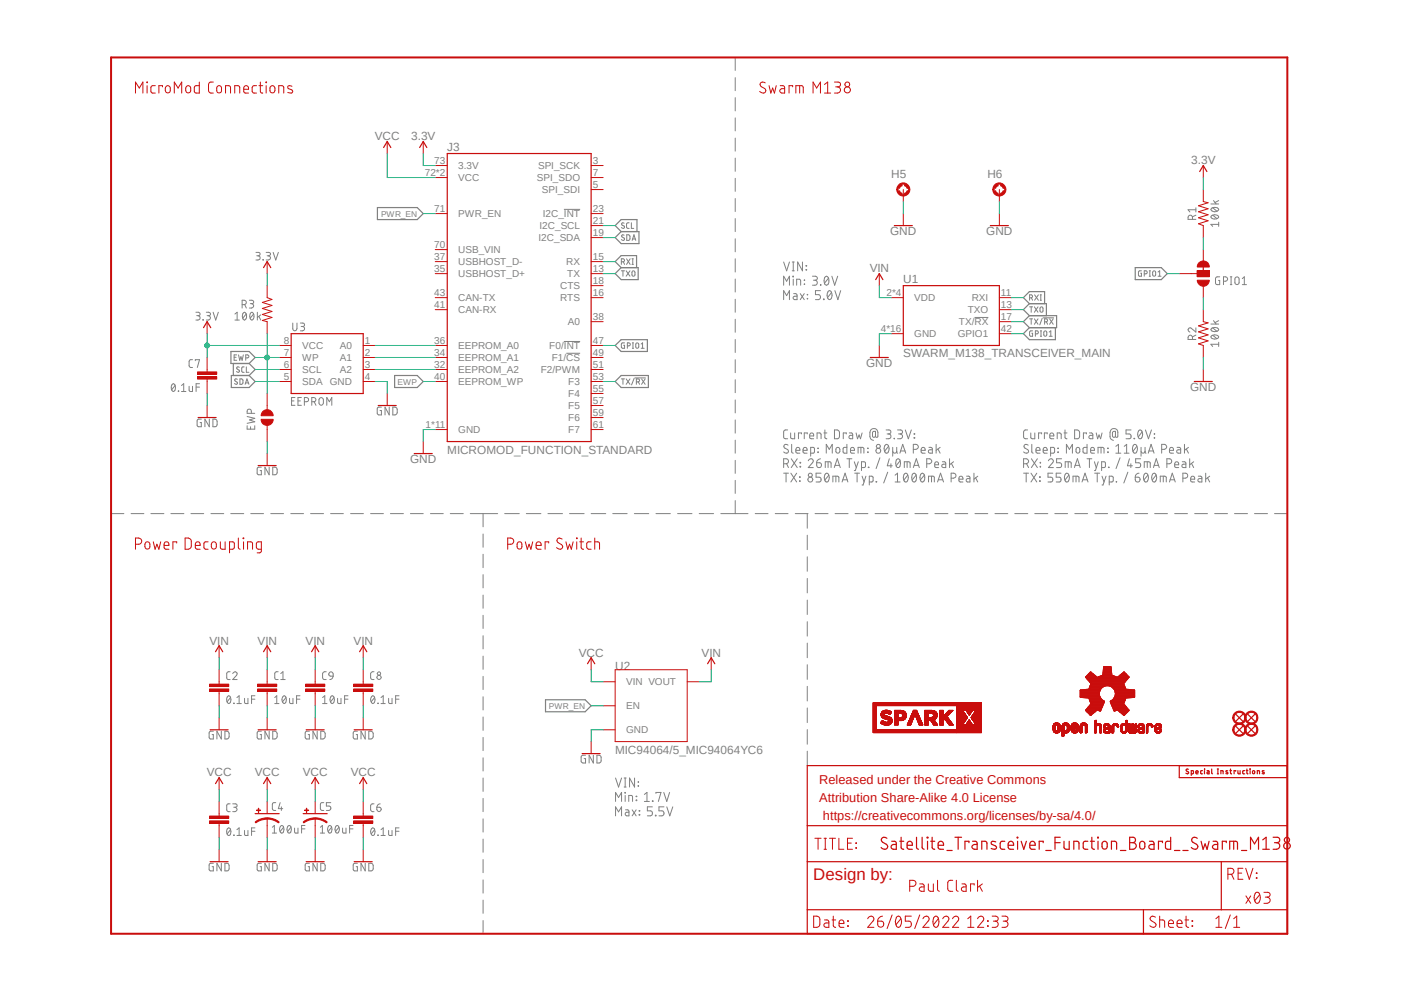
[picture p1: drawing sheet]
<svg xmlns="http://www.w3.org/2000/svg" width="297mm" height="210mm" viewBox="0 0 297 210" stroke-linecap="round" stroke-linejoin="round" font-family="sans-serif">
<defs><g id="words">
<text font-size="3.6" fill="#c90d0c" x="172" y="186.1">Design by:</text>
<g font-size="2.7" fill="#c90d0c">
<text x="173.3" y="165.7">Released under the Creative Commons</text>
<text x="173.3" y="169.5">Attribution Share-Alike 4.0 License</text>
<text x="174.1" y="173.4">https://creativecommons.org/licenses/by-sa/4.0/</text>
</g>
<g font-size="2.5" fill="#808080">
<text x="79.3" y="29.7">VCC</text>
<text x="87" y="29.7">3.3V</text>
<text x="94.6" y="32">J3</text>
<text x="252" y="34.8">3.3V</text>
<text x="188.6" y="37.5">H5</text>
<text x="208.9" y="37.5">H6</text>
<text x="188.3" y="49.7">GND</text>
<text x="208.6" y="49.7">GND</text>
<text x="184" y="57.6">VIN</text>
<text x="191.1" y="59.9">U1</text>
<text x="183.2" y="77.6">GND</text>
<text x="191.1" y="75.6">SWARM_M138_TRANSCEIVER_MAIN</text>
<text x="251.8" y="82.7">GND</text>
<text x="94.6" y="95.9">MICROMOD_FUNCTION_STANDARD</text>
<text x="86.7" y="98">GND</text>
<text x="44.3" y="136.3">VIN</text>
<text x="54.5" y="136.3">VIN</text>
<text x="64.6" y="136.3">VIN</text>
<text x="74.8" y="136.3">VIN</text>
<text x="122.4" y="138.9">VCC</text>
<text x="130.1" y="141.6">U2</text>
<text x="148.4" y="138.9">VIN</text>
<text x="130.1" y="159.4">MIC94064/5_MIC94064YC6</text>
<text x="43.7" y="164.2">VCC</text>
<text x="53.9" y="164.2">VCC</text>
<text x="64.1" y="164.2">VCC</text>
<text x="74.2" y="164.2">VCC</text>
</g>
<g font-size="2.1" fill="#808080">
<text x="91.9" y="34.7">73</text>
<text x="96.9" y="35.8">3.3V</text>
<text x="113.8" y="35.8">SPI_SCK</text>
<text x="125.4" y="34.7">3</text>
<text x="89.9" y="37.2">72*2</text>
<text x="96.9" y="38.3">VCC</text>
<text x="113.6" y="38.3">SPI_SDO</text>
<text x="114.6" y="40.9">SPI_SDI</text>
<text x="125.4" y="37.2">7</text>
<text x="125.4" y="39.8">5</text>
<text x="91.9" y="44.8">71</text>
<text x="96.9" y="45.9">PWR_EN</text>
<text x="114.8" y="45.9">I2C_INT</text>
<text x="125.4" y="44.8">23</text>
<text x="125.4" y="47.3">21</text>
<text x="91.9" y="52.4">70</text>
<text x="96.9" y="53.6">USB_VIN</text>
<text x="113.9" y="51">I2C_SDA</text>
<text x="114.1" y="48.5">I2C_SCL</text>
<text x="125.4" y="49.9">19</text>
<text x="91.9" y="57.5">35</text>
<text x="91.9" y="54.9">37</text>
<text x="96.9" y="58.6">USBHOST_D+</text>
<text x="96.9" y="56.1">USBHOST_D-</text>
<text x="119.8" y="56.1">RX</text>
<text x="120" y="58.6">TX</text>
<text x="125.4" y="54.9">15</text>
<text x="125.4" y="57.5">13</text>
<text x="91.9" y="65.1">41</text>
<text x="91.9" y="62.6">43</text>
<text x="96.9" y="63.7">CAN-TX</text>
<text x="118.5" y="61.2">CTS</text>
<text x="118.5" y="63.7">RTS</text>
<text x="125.4" y="60">18</text>
<text x="125.4" y="62.6">16</text>
<text x="187.5" y="62.6">2*4</text>
<text x="193.4" y="63.7">VDD</text>
<text x="205.6" y="63.7">RXI</text>
<text x="211.8" y="62.6">11</text>
<text x="211.8" y="65.1">13</text>
<text x="96.9" y="66.3">CAN-RX</text>
<text x="120.1" y="68.8">A0</text>
<text x="125.4" y="67.6">38</text>
<text x="186.4" y="70.2">4*16</text>
<text x="193.4" y="71.3">GND</text>
<text x="202.6" y="71.3">GPIO1</text>
<text x="202.9" y="68.8">TX/RX</text>
<text x="204.7" y="66.3">TXO</text>
<text x="211.8" y="67.6">17</text>
<text x="211.8" y="70.2">42</text>
<text x="60" y="75.3">7</text>
<text x="60" y="72.7">8</text>
<text x="60" y="77.8">6</text>
<text x="63.9" y="76.4">WP</text>
<text x="63.9" y="73.9">VCC</text>
<text x="71.9" y="73.9">A0</text>
<text x="71.9" y="76.4">A1</text>
<text x="77.2" y="77.8">3</text>
<text x="77.2" y="72.7">1</text>
<text x="77.2" y="75.3">2</text>
<text x="91.9" y="72.7">36</text>
<text x="91.9" y="75.3">34</text>
<text x="91.9" y="77.8">32</text>
<text x="96.9" y="73.9">EEPROM_A0</text>
<text x="96.9" y="76.4">EEPROM_A1</text>
<text x="116.2" y="73.9">F0/INT</text>
<text x="116.7" y="76.4">F1/CS</text>
<text x="125.4" y="72.7">47</text>
<text x="125.4" y="77.8">51</text>
<text x="125.4" y="75.3">49</text>
<text x="60" y="80.3">5</text>
<text x="63.9" y="78.9">SCL</text>
<text x="63.9" y="81.4">SDA</text>
<text x="69.8" y="81.4">GND</text>
<text x="71.9" y="78.9">A2</text>
<text x="77.2" y="80.3">4</text>
<text x="91.9" y="80.3">40</text>
<text x="96.9" y="78.9">EEPROM_A2</text>
<text x="96.9" y="81.4">EEPROM_WP</text>
<text x="114.4" y="78.9">F2/PWM</text>
<text x="120.2" y="84">F4</text>
<text x="120.2" y="81.4">F3</text>
<text x="125.4" y="82.9">55</text>
<text x="125.4" y="80.3">53</text>
<text x="120.2" y="89.1">F6</text>
<text x="120.2" y="86.5">F5</text>
<text x="125.4" y="88">59</text>
<text x="125.4" y="85.4">57</text>
<text x="90" y="90.5">1*11</text>
<text x="96.9" y="91.6">GND</text>
<text x="120.2" y="91.6">F7</text>
<text x="125.4" y="90.5">61</text>
<text x="132.5" y="144.9">VIN VOUT</text>
<text x="132.5" y="150">EN</text>
<text x="132.5" y="155.1">GND</text>
</g>
<g font-size="1.8" fill="#808080">
<text x="80.6" y="45.8">PWR_EN</text>
<text x="84.1" y="81.3">EWP</text>
<text x="116.1" y="149.9">PWR_EN</text>
</g>
</g></defs>
<path d="M23 11.9l251.1 186.1M274.1 11.9l-251.1 186.1" fill="none" stroke="#fff" stroke-width=".21"/>
<g fill="none" stroke="#808080" stroke-width=".21">
<path d="M155.5 12.1v2.8M155.5 16.4v2.8M155.5 20.7v2.8M155.5 24.9v2.8M155.5 29.2v2.8M155.5 33.4v2.8M155.5 37.7v2.8M54.1 53.4h.6a.36 .36 0 0 1 .3 .3 .36 .36 0 0 1-.3 .4h-.4M54.6 54.1a.45 .45 0 0 1 .4 .2 .45 .45 0 0 1 0 .5l-.9 .2M55.6 54.9l.1 .1zM56.3 53.4l.9 .2a.38 .38 0 0 1-.3 .5h-.4M56.8 54.1a.44 .44 0 0 1 .3 .7l-.3 .2h-.5"/>
<path d="M57.8 53.4l.5 1.6 .6-1.6M119.3 44.3h3.4M131.4 55.4h.4a.32 .32 0 0 0 .3-.3 .32 .32 0 0 0-.3-.4h-.4v1.2M131.4 57.3h.7M131.8 57.3v1.1M131.9 55.4l.2 .5M132 49.7h-.3l-.2 .2 .6 .5v.3l-.2 .1-.5-.1M132 47.2l-.3-.1-.2 .3 .1 .2 .5 .3v.3l-.2 .1-.5-.2M132.5 57.3l.8 1.1M132.5 54.7l.8 1.2M132.6 49.7l.6 .1 .1 .7-.2 .3h-.5zM133.1 47.1l-.5 .1-.1 .2 .1 .8 .5 .1"/>
<path d="M133.3 57.3l-.8 1.1M133.3 54.7l-.8 1.2M133.6 47.1v1.2h.5M133.7 54.7h.3M133.7 55.9h.3M133.7 50.8l.4-1.1 .4 1.1M133.8 57.3a.34 .34 0 0 1 .5 .3v.7l-.5 .1-.1-.3zM133.8 50.5h.6M133.9 54.7v1.2M155.5 42v2.7M155.5 46.2v2.8M155.5 50.5v2.8"/>
<path d="M155.5 54.7v2.8M155.5 59v2.8M165.8 55.4l.6 1.9 .6-1.9M167.6 57.3h.4M167.6 55.4h.4M167.7 58.4l.2 .1zM167.8 55.4v1.9M167.8 59.1v1.2M169.8 55.4v1.9l-1.1-1.9v1.9M170.1 59.2l.1 .1zM170.5 56.2l.1 .1zM170.5 57l.1 .1z"/>
<path d="M171.9 58.4h.6a.42 .42 0 0 1 .4 .4 .42 .42 0 0 1-.4 .5h-.4M172.4 59.3a.53 .53 0 0 1 .5 .5 .53 .53 0 0 1-.5 .5h-.5M174.6 58.5l.2-.1a1.15 1.15 0 0 1 0 1.9 1.2 1.2 0 0 1-.2-1.8zM175.3 58.8l-.9 1.1M176 58.4l.6 1.9 .6-1.9M241.5 57.3h-.4l-.3 .2 .2 .9h.5v-.6h-.2M242.1 57.9h.5l.1-.3-.1-.3h-.5v1.1M243.1 57.3h.3M243.1 58.4h.3M243.2 57.3v1.1M244 57.3a.32 .32 0 0 1 .5 .3l-.1 .7-.4 .1-.2-.3zM245 58.4h.6"/>
<path d="M245 57.5l.3-.2v1.1M252.3 46.4v-.5a.47 .47 0 0 0-.5-.4 .47 .47 0 0 0-.5 .4v.5h1.7M253 45.5l-.7 .3M253 44.4h-1.7l.4 .4M253 43.9v.9M256.2 43.1h1.6M256.2 45.7l.8-.3a.74 .74 0 0 1 .8 .5 1.02 1.02 0 0 1-1.6 0zM256.2 44.1l.8-.2a.74 .74 0 0 1 .8 .4 .96 .96 0 0 1-1.6 0zM256.5 45.5l.9 .7M256.5 43.9l.9 .8M256.7 42.4l.6 .7M257.8 47.5h-1.6l.3 .4"/>
<path d="M257.8 47v.9M257.8 42.4l-.8 .4M258 58.5h-.5l-.3 .3-.1 1 .2 .4h.7v-.9h-.2M258.8 59.5h.4a.47 .47 0 0 0 .5-.5 .47 .47 0 0 0-.5-.5h-.4v1.7M260.3 58.5h.3M260.4 58.5v1.7M261.5 58.6a.44 .44 0 0 1 .6 .4v.7a.46 .46 0 0 1-.3 .5 .46 .46 0 0 1-.5-.2 1.3 1.3 0 0 1 .2-1.4zM262.8 58.9l.4-.4v1.7M40.7 76.1h-.5l-.2 .4v1l.3 .2h.4M41.3 76.3v-.2h.9l-.5 1.6M41.4 66h.6a.36 .36 0 0 1 .3 .4 .36 .36 0 0 1-.3 .4h-.4M41.9 66.8a.47 .47 0 0 1 .4 .4 .47 .47 0 0 1-.4 .5h-.5"/>
<path d="M42.9 67.6l.1 .1zM43.6 66l.8 .1a.34 .34 0 0 1 0 .6l-.6 .1M44.1 66.8a.47 .47 0 0 1 .4 .4 .47 .47 0 0 1-.4 .5h-.5M45.1 66l.5 1.7 .6-1.7M49.5 75.6h.5M49.7 67.7h.9M49.7 66.4l.5-.4v1.7M50.1 75.1h-.6v1.1h.6M50.5 75.1l.2 1.1 .3-.8 .2 .8 .3-1.1M50.6 77.7l-.4-.1-.1 .1v.3l.5 .4v.2l-.2 .1-.4-.1M51.2 64.4h.4a.47 .47 0 0 0 .5-.4 .47 .47 0 0 0-.5-.5h-.4v1.7M51.5 66.1l.2-.1a1.02 1.02 0 0 1 0 1.7 1.02 1.02 0 0 1-.2-1.6z"/>
<path d="M51.6 77.6h-.4l-.1 .3 .1 .7 .4 .1M51.8 64.4l.3 .8M52 75.7h.3a.32 .32 0 0 0 .4-.3 .32 .32 0 0 0-.4-.3h-.3v1.1M52.1 66.4l-.7 .9M52.1 77.6v1.1h.6M52.7 63.5l.8 .1a.34 .34 0 0 1 0 .6h-.5M53.1 66.1l.2-.1a1.02 1.02 0 0 1 0 1.7 1.02 1.02 0 0 1-.2-1.6zM53.2 64.2a.47 .47 0 0 1 .5 .5 .47 .47 0 0 1-.5 .5h-.5M53.6 66.4l-.7 .9M54.4 66v1.7M54.8 66.9l.4 .8M55.2 66.6l-.8 .5"/>
<path d="M61.9 68.3v1.2a.44 .44 0 0 0 .7 .4l.2-.4v-1.2M63.5 68.3h.6a.36 .36 0 0 1 .3 .4 .36 .36 0 0 1-.3 .3h-.4M64 69a.47 .47 0 0 1 .4 .5 .47 .47 0 0 1-.4 .5h-.5M119.3 72.2h3.4M119.8 74.7h2.9M132.1 72.5l-.6 .1-.1 .2 .1 .7 .6 .2v-.7h-.2M132.7 73.2h.3a.32 .32 0 0 0 .4-.4 .32 .32 0 0 0-.4-.3h-.3v1.2M133.8 73.7h.2M133.8 72.5h.2M133.9 72.5v1.2M134.3 79.9h2.2M134.6 72.6l.5 .1v.8a.31 .31 0 0 1-.4 .2 .31 .31 0 0 1-.2-.3z"/>
<path d="M135.6 73.7h.7M135.6 72.8l.3-.3v1.2M155.5 63.3v2.7M155.5 67.5v2.8M155.5 71.8v2.7M155.5 76.1v2.7M165.8 60.3v-1.9l.6 1.1 .6-1.1v1.9M165.8 63.4v-1.9l.6 1 .6-1v1.9M167.9 62.1h.5l.2 .3v1l-.6-.1-.2-.1v-.4l.8-.1M168.5 60.3v-1.2h.6l.2 .1 .1 1.1M169.3 62.1l.8 1.3M170.1 60.1l.1 .1z"/>
<path d="M170.1 62.1l-.8 1.3M170.8 62.3l.1 .1zM170.8 63.1l.1 .1zM173.6 61.5h-1.1v.8h.6a.54 .54 0 0 1 .5 .5 .54 .54 0 0 1-.5 .6h-.6M173.6 60.2l.1 .1zM174.2 63.2l.1 .2zM175.3 61.6l.2-.1a1.1 1.1 0 0 1 0 1.9 1.2 1.2 0 0 1-.2-1.8zM175.9 61.9l-.9 1M176.6 61.5l.6 1.9 .6-1.9M206.2 67.1h2.9M217.8 63l.5-.1a.31 .31 0 0 0 .1-.3 .31 .31 0 0 0-.3-.2h-.3v1.1M217.8 64.9h.6"/>
<path d="M217.8 67.4h.6M218.1 64.9v1.1M218.1 67.4v1.2M218.2 63l.2 .5M218.4 70h-.3l-.3 .2 .1 .9h.5v-.6h-.1M218.8 64.9l.8 1.1M218.8 67.4l.8 1.2M218.9 62.4l.8 1.1M219 70.6h.5l.2-.3-.2-.3h-.5v1.1M219.6 64.9l-.8 1.1M219.6 67.4l-.8 1.2M219.7 62.4l-.8 1.1"/>
<path d="M220 62.4h.3M220 63.5h.3M220.1 70h.2M220.1 71.1h.2M220.2 64.9h.3l.1 .3v.7l-.3 .1-.3-.3v-.5zM220.2 62.4v1.1M220.2 70v1.1M220.5 67.3l-.5 1.4M220.7 67.2h2.2M220.9 70.1a.31 .31 0 0 1 .3-.1 .31 .31 0 0 1 .2 .3v.7a.31 .31 0 0 1-.3 .1 .31 .31 0 0 1-.3-.3zM221 68.1h.3a.32 .32 0 0 0 .3-.3 .32 .32 0 0 0-.3-.4h-.3v1.2M221.4 68.1l.2 .5"/>
<path d="M222 71.1h.6M222 70.2l.3-.2v1.1M222 67.4l.8 1.2M222.8 67.4l-.8 1.2M252.3 71.8v-.5a.47 .47 0 0 0-.5-.4 .47 .47 0 0 0-.5 .4v.5h1.7M253 69.3v.9l-.9-.7a.44 .44 0 0 0-.7 .1 .44 .44 0 0 0 .3 .6M253 70.9l-.7 .3M256.2 68.5h1.6M256.2 71.1l.8-.3a.78 .78 0 0 1 .8 .4 .96 .96 0 0 1-1.6 0zM256.2 69.5l.8-.2a.74 .74 0 0 1 .8 .4 1.02 1.02 0 0 1-1.6 0zM256.5 70.9l.9 .7M256.5 69.3l.9 .8"/>
<path d="M256.7 67.8l.6 .7M257.8 72.4v.9M257.8 72.8h-1.6l.3 .5M257.8 67.8l-.8 .4M260.3 60.2h.3M262.8 60.2h.9M36.5 81.2h.2a.96 .96 0 0 1 0 1.6 .98 .98 0 0 1-.2-1.6zM37 81.5l-.7 .9M37.7 82.7l.1 .1zM38.4 82.8h.9M38.4 81.5l.5-.3v1.6M40 81.7v.8l.3 .3h.4v-1.1"/>
<path d="M41.5 81.9h.7M42.2 81.2h-.7v1.6M42.6 88.6h-.6l-.3 .2v1.1l.2 .3 .7 .1v-.9h-.3M44.3 88.6v1.7l-1-1.7v1.7M45 88.6h.5l.3 .3 .1 .9-.2 .4-.7 .1zM50.2 80.2l-.4-.1-.1 .2v.2l.5 .4v.3l-.2 .1-.4-.2M50.8 80.1l.6 .2v.7l-.2 .2-.4 .1zM51.9 81.3l.3-1.2 .5 1.2M52 81h.5M52.3 90v.8h1.6v-.8M52.3 88.1l1.6 .4-1.1 .3 1.1 .4-1.6 .3M53 90.3v.5"/>
<path d="M53.2 87.4v-.4a.45 .45 0 0 0-.5-.5 .45 .45 0 0 0-.4 .5v.4h1.6M55.3 98.8h-.6l-.3 .2v1.1l.2 .3h.7v-.9h-.3M56.9 98.8v1.6l-.9-1.6v1.6M57.7 98.8h.7l.1 .2 .1 1-.2 .4h-.7zM61.7 84.8h.5M62.4 84.1h-.7v1.6h.7M63 84.8h.5M63.8 84.1h-.8v1.6h.8M64.4 85l.7-.1a.46 .46 0 0 0 .2-.5 .46 .46 0 0 0-.4-.3h-.5v1.6M66 85h.4a.44 .44 0 0 0 .4-.3 .44 .44 0 0 0-.2-.5l-.6-.1v1.6M66.5 85l.3 .7M67.6 84.3a.46 .46 0 0 1 .5-.2 .46 .46 0 0 1 .3 .4v.8a.47 .47 0 0 1-.5 .4 .47 .47 0 0 1-.4-.4z"/>
<path d="M69.1 85.7v-1.6l.6 .9 .5-.9v1.6M80.7 86.1h-.7l-.2 .4v1l.3 .3h.6v-1h-.3M82.3 86.1v1.7l-.9-1.7v1.7M83.1 86.1l.7 .1 .2 .4v.7l-.4 .5h-.5zM131.4 80.1h.7M131.8 80.1v1.2M132.5 80.1l.8 1.2M133.3 80.1l-.8 1.2M134.2 80l-.6 1.4M134.6 80.8h.4a.32 .32 0 0 0 .3-.3 .32 .32 0 0 0-.3-.4h-.4v1.2M135 80.8l.3 .5M135.7 80.1l.8 1.2"/>
<path d="M136.5 80.1l-.8 1.2M155.5 80.3v2.8M155.5 84.6v2.7M155.5 88.8v2.8M155.5 93.1v2.7M155.5 97.4v2.7M165.8 98.1h.5a.53 .53 0 0 0 .5-.5 .53 .53 0 0 0-.5-.6h-.5v1.9M166.4 98.1l.4 .8M166.6 90.9l-.6 .1-.2 .4v1.2l.8 .2M166.7 94.1a.49 .49 0 0 0-.6-.1 .49 .49 0 0 0-.2 .6l.7 .5a.42 .42 0 0 1 .2 .4 .42 .42 0 0 1-.4 .3l-.6-.2M167.3 91.6v1.1l.3 .1h.5v-1.2M167.4 97l1.3 1.9"/>
<path d="M167.5 94v1.5l.3 .3M168.4 95.2h.8a.45 .45 0 0 0-.3-.6 .45 .45 0 0 0-.5 .4v.7l.8 .1M168.7 97l-1.3 1.9M169.2 97.8l.2 .1zM169.2 98.6l.2 .2zM169.5 91.8v-.2h-.6v1.2M169.9 95.2h.8a.45 .45 0 0 0-.3-.6 .45 .45 0 0 0-.5 .4v.7l.8 .1M170.8 91.8v-.2h-.7v1.2M171 97.5a.53 .53 0 0 1 .7-.5 .53 .53 0 0 1 .2 .9l-.9 1h1M171.3 92.2h.8a.45 .45 0 0 0-.3-.6 .45 .45 0 0 0-.5 .4v.7l.8 .1M171.5 95.8l.8-.1v-.8l-.1-.2-.7-.1v1.9M172.8 97.9h.6a.51 .51 0 0 1 .4 .6 .51 .51 0 0 1-.6 .4 .51 .51 0 0 1-.4-.5z"/>
<path d="M172.8 92.8v-1.2h.8l.1 1.2M173 94.8l.1 .1zM173 95.6l.1 .1zM173.6 97a.87 .87 0 0 0-.8 .9M174.3 91.6h.6M174.5 90.9v1.6v.2l.4 .1M174.6 98.9v-1.2l1.2 .1v1.1M174.8 95.8v-1.8l.6 1 .7-1v1.8M175.2 97.7v1.2M176.5 98.9l.6-1.9 .7 1.9M176.5 90.9l.9 .2a1.45 1.45 0 0 1 .1 1.4l-.3 .3h-.7zM176.7 98.4h.9"/>
<path d="M176.9 94.8a.43 .43 0 0 1 .5-.2 .43 .43 0 0 1 .3 .4v.5a.43 .43 0 0 1-.5 .3 .43 .43 0 0 1-.4-.3zM179 91.8v-.2h-.6v1.2M179.2 94v1.8h-.7l-.1-1 .2-.2h.6M179.2 97h1M179.7 91.6h.6l.1 .3v.9h-.5a.36 .36 0 0 1-.3-.4 .36 .36 0 0 1 .3-.3h.5M179.7 97v1.9M179.9 95.2h.9a.45 .45 0 0 0-.3-.6 .45 .45 0 0 0-.6 .4l.1 .7 .8 .1M180.7 97.7l.4 1.2M181.1 91.6l.3 1.2 .3-.8 .3 .8 .4-1.2M181.5 95.8v-1.2h1l.2 .2 .1 1M181.6 97.7l-.7 1.8h-.2M182.1 94.6v1.2"/>
<path d="M182.2 98.9l.8-.1 .1-.8-.2-.3h-.7v1.8M183.6 95.6v.1zM183.6 94.8v.1zM183.7 98.8l.1 .1zM185.2 92.2l-.2 .3-.4-.1 .1-1.1 .5-.1 .1 1.2h.4a1.52 1.52 0 0 0-.5-1.7 .87 .87 0 0 0-1.2 .7v.9a.79 .79 0 0 0 .8 .8M186.1 96.8l-.8 2.3M187.3 94.1l.2-.1a1.16 1.16 0 0 1 .3 1.8h-.3a1.16 1.16 0 0 1-.2-1.7zM187.5 90.9h.5a.42 .42 0 0 1 .5 .5 .42 .42 0 0 1-.5 .4h-.3M187.8 99.9l-.9 2.3M188 94.4l-.9 1.1M188 91.8a.51 .51 0 0 1 .5 .5 .51 .51 0 0 1-.5 .5h-.5M188.1 97l-.4 1.5h1.1"/>
<path d="M188.5 98.1v.8M188.8 95.5a.43 .43 0 0 0 .5 .3 .43 .43 0 0 0 .4-.3M188.8 94.6v1.9M189.1 92.7l.1 .1zM189.6 97.3l.4-.3a1.11 1.11 0 0 1 0 1.9 1.21 1.21 0 0 1-.4-1.6zM189.7 94.6v1l.2 .2M189.9 90.9h.6a.42 .42 0 0 1 .4 .5 .42 .42 0 0 1-.4 .4h-.4M190.4 95.8l.6-1.8 .6 1.8M190.4 97.5l-.8 1M190.4 91.8a.51 .51 0 0 1 .5 .5 .51 .51 0 0 1-.5 .5h-.5M190.5 95.4h1M191.3 98.9v-1.2l1.2 .1v1.1"/>
<path d="M191.5 90.9l.7 1.9 .6-1.9M191.9 97.7v1.2M193.2 95h.6a.53 .53 0 0 0 .5-.5 .53 .53 0 0 0-.5-.5h-.6v1.8M193.2 98.9l.6-1.9 .7 1.9M193.4 91.7l.1 .1zM193.4 92.5l.1 .2zM193.4 98.4h.9M194.9 95.2h.8a.45 .45 0 0 0-.3-.6 .45 .45 0 0 0-.5 .4v.7l.8 .1M196 98.1h.6a.53 .53 0 0 0 .5-.5 .53 .53 0 0 0-.5-.6h-.6v1.9M196.5 94.6l.6 .1 .1 .2v.9h-.6a.37 .37 0 0 1-.2-.4 .37 .37 0 0 1 .4-.3h.4M197.7 98.3h.8a.43 .43 0 0 0-.2-.6 .43 .43 0 0 0-.6 .4l.2 .7 .6 .1M198 94v1.8"/>
<path d="M198.4 95l.5 .8M198.9 94.6l-.9 .6M199.3 97.7h.6l.2 .3v.9l-.7-.1-.1-.1v-.4l.8-.1M200.9 97v1.9M201.3 98l.4 .9M201.7 97.7l-.8 .6M216.5 98.1h.6a.53 .53 0 0 0 .5-.5 .53 .53 0 0 0-.5-.6h-.6v1.9M217.2 98.1l.4 .8M217.4 90.9l-.7 .1-.2 .4 .1 1.2 .8 .2M217.5 94.1a.51 .51 0 0 0-.5-.1 .51 .51 0 0 0-.4 .4l.2 .4 .6 .3a.41 .41 0 0 1 .2 .4 .41 .41 0 0 1-.4 .3l-.7-.2M218.1 91.6v.9l.3 .3h.5v-1.2M218.2 97l1.3 1.9"/>
<path d="M218.3 94v1.5l.3 .3M219.2 95.2h.8a.45 .45 0 0 0-.3-.6 .45 .45 0 0 0-.5 .4v.7l.8 .1M219.5 97l-1.3 1.9M220 98.6l.1 .2zM220 97.8l.1 .1zM220.3 91.8v-.2h-.6v1.2M220.7 95.2h.8a.45 .45 0 0 0-.3-.6 .45 .45 0 0 0-.5 .4v.7l.8 .1M221.5 91.8v-.2h-.6v1.2M221.8 97.5a.52 .52 0 0 1 .7-.5 .52 .52 0 0 1 .2 .9l-.9 1h1M222.1 92.2h.8a.45 .45 0 0 0-.3-.6 .45 .45 0 0 0-.5 .4v.7l.8 .1M222.2 95.8l.9-.1v-.8l-.2-.2-.7-.1v1.9M223.6 92.8v-1.2l.9 .1v1.1"/>
<path d="M223.8 95.6l.1 .1zM223.8 94.8l.1 .1zM224.6 97h-1.1v.9h.7a.52 .52 0 0 1 .4 .5 .52 .52 0 0 1-.4 .5h-.7M225.1 91.6h.6M225.3 90.9v1.6v.2l.4 .1M225.3 98.9v-1.2l1.3 .1v1.1M225.6 95.8v-1.8l.6 1 .7-1v1.8M226 97.7v1.2M227.3 98.9l.6-1.9 .6 1.9M227.3 90.9l.9 .2a1.45 1.45 0 0 1 .1 1.4l-.3 .3h-.7zM227.4 98.4h1M227.7 94.8a.41 .41 0 0 1 .4-.2 .41 .41 0 0 1 .3 .4v.6a.41 .41 0 0 1-.5 .2 .41 .41 0 0 1-.3-.3z"/>
<path d="M229.8 91.8v-.2h-.6v1.2M230 94v1.8h-.7l-.2-.3 .1-.7 .8-.2M230 97h1M230.5 91.6h.5l.2 .3v.9h-.7l-.1-.2v-.3l.1-.2h.7M230.5 97v1.9M230.7 95.2h.8a.43 .43 0 0 0-.2-.6 .43 .43 0 0 0-.6 .4l.1 .7 .7 .1M231.5 97.7l.4 1.2M231.9 91.6l.3 1.2 .3-.8 .3 .8 .3-1.2M232.3 95.8v-1.2l1.1 .1 .2 .2v.9M232.3 97.7l-.6 1.8h-.2M232.9 94.6v1.2M233 98.9l.8-.1v-.8l-.1-.3h-.7v1.8"/>
<path d="M234.3 95.6l.1 .1zM234.3 94.8l.1 .1zM234.5 98.8l.1 .1zM236 92.2l-.2 .3-.4-.1v-1l.6-.2v1l.1 .3 .3-.1 .1-1a.83 .83 0 0 0-.9-.8 .83 .83 0 0 0-.8 .8v.9a.8 .8 0 0 0 .7 .8M236.1 95.8h1M236.1 94.4l.5-.4v1.8M236.9 96.8l-.8 2.3M237.8 95.8h1M237.8 94.4l.5-.4v1.8M238.6 99.9l-.9 2.3M238.9 97l-.4 1.5h1.1M239.2 98.1v.8"/>
<path d="M239.3 90.9h-1.1v.9h.6a.52 .52 0 0 1 .5 .5 .52 .52 0 0 1-.5 .5h-.6M239.9 94.1l.2-.1a1.16 1.16 0 0 1 .2 1.8h-.2a1.16 1.16 0 0 1-.2-1.7zM239.9 92.7l.1 .1zM240.5 94.4l-.9 1.1M241 91l.2-.1a1.16 1.16 0 0 1 .2 1.9h-.2a1.16 1.16 0 0 1-.2-1.8zM241.3 97h-1.1v.9h.7a.52 .52 0 0 1 .4 .5 .52 .52 0 0 1-.4 .5h-.7M241.4 95.5a.43 .43 0 0 0 .4 .3 .43 .43 0 0 0 .4-.3M241.4 94.6v1.9M241.6 91.4l-.8 1M242.1 98.9v-1.2l1.2 .1v1.1M242.2 94.6v1l.2 .2M242.3 90.9l.7 1.9 .6-1.9"/>
<path d="M242.7 97.7v1.2M242.9 95.8l.6-1.8 .6 1.8M243 95.4h1M244 98.9l.6-1.9 .6 1.9M244.1 98.4h1M244.2 91.7l.1 .1zM244.2 92.5l.1 .2zM245.7 95h.6a.53 .53 0 0 0 .5-.5 .53 .53 0 0 0-.5-.5h-.6v1.8M246.8 98.1h.6a.53 .53 0 0 0 .5-.5 .53 .53 0 0 0-.5-.6h-.6v1.9M247.4 95.2h.8a.45 .45 0 0 0-.3-.6 .45 .45 0 0 0-.5 .4v.7l.8 .1M248.5 98.3h.8a.45 .45 0 0 0-.3-.6 .45 .45 0 0 0-.5 .4v.7l.8 .1M249 94.6l.6 .1 .2 .2v.9h-.7a.37 .37 0 0 1-.2-.4 .37 .37 0 0 1 .4-.3h.5"/>
<path d="M250.1 97.7h.6l.2 .3v.9l-.7-.1a.37 .37 0 0 1-.2-.4 .37 .37 0 0 1 .4-.2h.5M250.6 94v1.8M251 95l.4 .8M251.4 94.6l-.8 .6M251.7 97v1.9M252.1 98l.4 .9M252.5 97.7l-.8 .6M23.5 108.6h2.7M27.7 108.6h2.7M31.9 108.6h2.8M36.2 108.6h2.7M40.4 108.6h2.7"/>
<path d="M44.6 108.6h2.7M48.8 108.6h2.8M53 108.6h2.8M57.3 108.6h2.7M61.5 108.6h2.7M65.7 108.6h2.8M69.9 108.6h2.7M74.2 108.6h2.7M78.4 108.6h2.7M82.6 108.6h2.7M86.8 108.6h2.7M91.1 108.6h2.7"/>
<path d="M95.2 108.6h2.8M99.5 108.6h5.8M102.2 108.6v2.8M102.2 112.9v2.8M102.2 117.2v2.9M106.8 108.6h3.1M111.3 108.6h3.1M115.9 108.6h3.1M120.5 108.6h3.1M125.1 108.6h3M129.6 108.6h3.1M134.2 108.6h3"/>
<path d="M138.8 108.6h3M143.3 108.6h3.1M147.9 108.6h3.1M152.5 108.6h5.7M155.5 101.6v2.8M155.5 105.9v2.7M159.8 108.6h2.7M164 108.6h2.7M165.8 100.1h1M166.3 100.1v1.8M167.3 100.1l1.2 1.8M168.2 108.6h2.7"/>
<path d="M168.5 100.1l-1.2 1.8M169.2 100.8v.2zM169.2 101.7v.1zM170.8 108.6v3.1M170.8 113.2v3M170.8 117.8v3M172.4 108.6h2.8M173.7 100.1h-1.1v.8h.7a.52 .52 0 0 1 .4 .5 .52 .52 0 0 1-.4 .5h-.7M174.7 100.2l.2-.1a1.11 1.11 0 0 1 0 1.8 .9 .9 0 0 1-.5-1.2zM175.3 100.5l-.8 1M176.2 101.9v-1.2l1.2 .1 .1 1.1M176.7 108.6h2.7"/>
<path d="M176.8 100.7v1.2M178.1 101.9l.7-1.8 .6 1.8M178.3 101.5h.9M180.8 100.1h1M180.9 108.6h2.7M181.3 100.1v1.8M182.4 100.7l.4 1.2M183.2 100.7l-.6 1.9h-.2M183.9 101.9l.8-.1v-.8l-.1-.2-.7-.1v1.9M185.1 108.6h2.7M185.3 101.9h.2zM189.4 108.6h2.7"/>
<path d="M189.4 101.9h1M189.4 100.5l.5-.4v1.8M191.4 100.2l.2-.1a1.11 1.11 0 0 1 0 1.8 .9 .9 0 0 1-.5-1.2zM192 100.5l-.8 1M193 100.3l.4-.2a1.11 1.11 0 0 1 0 1.8 1.21 1.21 0 0 1-.4-1.6zM193.5 108.6h2.8M193.8 100.5l-.8 1M194.9 100.2l.2-.1a1.11 1.11 0 0 1 0 1.8 1.16 1.16 0 0 1-.2-1.7zM195.5 100.5l-.8 1M196.4 101.9v-1.2l1.2 .1 .1 1.1M197.1 100.7v1.2M197.8 108.6h2.7"/>
<path d="M198.3 101.9l.7-1.8 .6 1.8M198.5 101.5h.9M201.2 101.1h.5a.53 .53 0 0 0 .5-.5 .53 .53 0 0 0-.5-.5h-.5v1.8M202 108.6h2.7M202.9 101.3h.8a.45 .45 0 0 0-.3-.6 .45 .45 0 0 0-.5 .4v.7l.8 .1M204.5 100.7l.6 .1 .1 .2v.9h-.6a.37 .37 0 0 1-.2-.4 .37 .37 0 0 1 .3-.3h.5M206 100.1v1.8M206.2 108.6h2.8M206.4 101l.4 .9M206.8 100.7l-.8 .6M210.5 108.6h2.7M214.7 108.6h2.7"/>
<path d="M216.5 100.1h1.1M217.1 100.1v1.8M218.1 100.1l1.2 1.8M218.9 108.6h2.8M219.3 100.1l-1.2 1.8M219.9 101.7l.1 .1zM219.9 100.8l.1 .2zM222.7 100.1h-1v.8h.6a.52 .52 0 0 1 .4 .5 .52 .52 0 0 1-.4 .5h-.6M223.1 108.6h2.7M224.5 100.1h-1.1v.8h.7a.53 .53 0 0 1 .4 .5 .53 .53 0 0 1-.4 .5h-.7M225.5 100.2l.2-.1a1.16 1.16 0 0 1 .2 1.8h-.2a1.16 1.16 0 0 1-.2-1.7zM226.1 100.5l-.8 1"/>
<path d="M227 101.9v-1.2l1.2 .1 .1 1.1M227.4 108.6h2.7M227.6 100.7v1.2M228.9 101.9l.6-1.8 .7 1.8M229.1 101.5h.9M231.6 100.1h1M231.6 108.6h2.7M232.1 100.1v1.8M233.1 100.7l.5 1.2M234 100.7l-.7 1.9h-.2M234.7 101.9l.8-.1v-.8l-.2-.2-.6-.1v1.9M235.8 108.6h2.7"/>
<path d="M236.1 101.9h.1zM240 108.6h2.8M240.2 100.9h.5a.51 .51 0 0 1 .5 .6 .51 .51 0 0 1-.6 .4 .51 .51 0 0 1-.4-.5zM241 100.1a.8 .8 0 0 0-.8 .8M242.2 100.2l.2-.1a1.16 1.16 0 0 1 .3 1.8h-.3a1.16 1.16 0 0 1-.2-1.7zM242.8 100.5l-.8 1M243.9 100.2l.3-.1a1.11 1.11 0 0 1 0 1.8 .9 .9 0 0 1-.5-1.2zM244.3 108.6h2.7M244.6 100.5l-.8 1M245.4 101.9v-1.2l1.3 .1v1.1M246.1 100.7v1.2M247.4 101.9l.6-1.8 .6 1.8"/>
<path d="M247.5 101.5h1M248.5 108.6h2.7M250.2 101.1h.5a.53 .53 0 0 0 .6-.5 .53 .53 0 0 0-.6-.5h-.5v1.8M251.9 101.3h.8a.45 .45 0 0 0-.3-.6 .45 .45 0 0 0-.5 .4v.7l.8 .1M252.7 108.6h2.7M253.5 100.7l.6 .1 .2 .2v.9h-.7a.37 .37 0 0 1-.2-.4 .37 .37 0 0 1 .4-.3h.5M255.1 100.1v1.8M255.4 101l.5 .9M255.9 100.7l-.8 .6M257 108.6h2.7M261.2 108.6h2.7M265.4 108.6h2.7"/>
<path d="M269.6 108.6h2.7M102.2 121.5v2.8M102.2 125.9v2.8M102.2 130.1v2.8M102.2 134.5v2.7M102.2 138.8v2.8M170.8 122.3v3.1M170.8 126.9v3.1M170.8 131.5v3M170.8 136v3.1M45.1 154.6h-.5l-.3 .3-.1 1 .2 .4h.7v-.9h-.2M46.8 154.6v1.7l-.9-1.7v1.7"/>
<path d="M47.6 154.6h.4l.4 .3 .1 .9-.2 .4-.7 .1zM48.2 147.2h.2a.96 .96 0 0 1 0 1.6l-.4-.5v-.6zM48.7 142.1l-.6 .1-.1 .3v1.1l.7 .1M48.8 147.5l-.8 .9M49.2 142.5a.46 .46 0 0 1 .7-.4 .46 .46 0 0 1 .1 .7l-.8 .9h1M49.4 148.7l.1 .1zM50.1 148.8h1M50.1 147.5l.5-.3v1.6M51.7 147.7l.1 1 .2 .1h.5v-1.1M53.2 147.9h.7M53.9 147.2h-.7v1.6M55.3 154.6h-.6l-.3 .3v1l.2 .4h.7v-.9h-.3"/>
<path d="M56.9 154.6v1.7l-.9-1.7v1.7M57.7 154.6l.7 .1 .2 .4v.7l-.4 .5h-.5zM58.1 148.8h.9M58.1 147.5l.4-.3v1.6M58.8 142.1l-.5 .1-.2 .3 .1 1.1 .6 .1M59.4 143.7h.9M59.4 142.5l.5-.4v1.6M59.9 147.2h.2a.96 .96 0 0 1 0 1.6l-.3-.3a1.06 1.06 0 0 1 .1-1.3zM60.5 147.5l-.7 .9M61.3 147.7v1l.3 .1h.4v-1.1M62.7 147.9h.8M63.5 147.2h-.8v1.6"/>
<path d="M65.4 154.6h-.5l-.3 .3v1l.1 .4h.7v-.9h-.2M67.1 154.6v1.7l-.9-1.7v1.7M67.9 154.6l.6 .1 .3 .4v.7l-.5 .5h-.4zM68.2 148.8h1M68.2 147.5l.5-.3v1.6M69 142.1h-.4l-.4 .4 .1 1.1 .7 .1M69.6 142.3l.2-.1a.47 .47 0 0 1 .7 .3v.5h-.7l-.2-.4zM70.1 147.2h.2a.96 .96 0 0 1 0 1.6l-.3-.3a1.13 1.13 0 0 1 .1-1.3zM70.5 143a.72 .72 0 0 1-.7 .7M70.7 147.5l-.8 .9M71.4 147.7l.1 1 .2 .1h.4v-1.1M72.9 147.9h.7"/>
<path d="M73.6 147.2h-.7v1.6M75.6 154.6h-.5l-.3 .3-.1 1 .2 .4h.7v-.9h-.2M77.3 154.6v1.7l-.9-1.7v1.7M78 154.6l.7 .1 .3 .4v.7l-.5 .5h-.5zM78.7 147.2h.2a.96 .96 0 0 1 0 1.6l-.3-.3a1.06 1.06 0 0 1 .1-1.3zM79.1 142.1a.58 .58 0 0 0-.7 .4l.1 1.1 .6 .1M79.2 147.5l-.7 .9M79.9 148.7l.1 .1zM80.6 148.8h.9M80.6 147.5l.5-.3v1.6M82.2 147.7v.8l.3 .3h.4v-1.1M83.7 147.9h.7"/>
<path d="M84.4 147.2h-.7v1.6M102.2 143v2.8M102.2 147.4v2.8M102.2 151.6v2.9M102.2 156v2.7M123.9 159.7l-.8 .1-.2 .3 .1 1.1 .3 .2h.6v-1h-.3M125.5 159.7v1.7l-.9-1.7v1.7M126.3 159.7l.7 .1a1.26 1.26 0 0 1 .1 1.3l-.4 .3h-.4zM170.8 140.6v3.1M170.8 145.2v3.1M170.8 149.7v3.1M170.8 154.3v3.1"/>
<path d="M170.8 158.9v3M48.1 175.3l.3-.2a.93 .93 0 0 1 0 1.6 .96 .96 0 0 1-.3-1.4zM48.7 170l-.6 .1-.1 .3v1l.3 .3h.4M48.8 175.5l-.8 .9M49.2 170l.8 .1a.37 .37 0 0 1 .1 .4 .37 .37 0 0 1-.3 .2h-.4M49.4 176.6l.1 .1zM49.7 170.7a.47 .47 0 0 1 .5 .5 .47 .47 0 0 1-.5 .5h-.5M50.1 175.5l.5-.4v1.6M50.1 176.7h1M51.7 175.6l.2 1.1h.6v-1.1M53.2 175.8h.7M53.9 175.1h-.7v1.6"/>
<path d="M57.6 175l.4-.4v1.6M57.6 176.2h.9M58.3 169.8h-.5l-.2 .3 .1 1.1 .3 .2h.3M59.3 169.8l-.4 1.2h.9M59.4 174.7l.2-.1a.93 .93 0 0 1 0 1.6 .95 .95 0 0 1-.2-1.5zM59.5 170.6v.8M60 175l-.7 .9M61 174.7l.2-.1a.93 .93 0 0 1 0 1.6 .98 .98 0 0 1-.2-1.5zM61.6 175l-.8 .9M62.3 175.1l.1 1.1h.6v-1.1M63.8 175.3h.7M64.5 174.6h-.7v1.6"/>
<path d="M67.8 176.2h.9M67.8 175l.4-.4v1.6M68.5 169.8h-.6l-.1 .3v1.1l.3 .2h.4M69.6 174.7l.2-.1a.93 .93 0 0 1 0 1.6 .98 .98 0 0 1-.2-1.5zM70 169.8h-1v.7h.6a.47 .47 0 0 1 .4 .4 .47 .47 0 0 1-.4 .5h-.6M70.1 175l-.7 .9M71.1 174.7l.2-.1a.93 .93 0 0 1 0 1.6 .98 .98 0 0 1-.2-1.5zM71.7 175l-.7 .9M72.5 175.1l.1 1.1h.6v-1.1M74 175.3h.7M74.7 174.6h-.7v1.6M78.6 175.3l.3-.2a.93 .93 0 0 1 0 1.6 .96 .96 0 0 1-.3-1.4z"/>
<path d="M79.1 170l-.6 .2-.1 1.1a.58 .58 0 0 0 .7 .4M79.2 175.5l-.7 .9M79.7 170.7h.6a.46 .46 0 0 1 .3 .5 .46 .46 0 0 1-.4 .4 .46 .46 0 0 1-.5-.4zM79.9 176.6l.1 .1zM80.4 170a.72 .72 0 0 0-.7 .7M80.6 176.7h.9M80.6 175.5l.5-.4v1.6M82.2 175.6l.1 1.1h.6v-1.1M83.7 175.8h.7M84.4 175.1h-.7v1.6M102.2 160.3v2.8M102.2 164.5v2.9"/>
<path d="M102.2 168.9v2.8M102.2 173.2v2.8M102.2 177.5v2.8M130.2 164.5l.7 2 .6-2M130.2 169.5v-1.9l.7 1.1 .6-1.1v1.9M130.2 172.6v-2l.7 1.1 .6-1.1v2M132 166.5h.5M132 164.5h.5M132.2 167.6l.1 .1zM132.2 164.5v2M132.2 168.2v1.3M132.3 171.3h.6l.2 .3v1h-.5a.38 .38 0 0 1-.4-.4 .38 .38 0 0 1 .4-.4h.5"/>
<path d="M133 169.5v-1.3h.5l.3 .2v1.1M133.7 171.3l.9 1.3M134.2 164.5v2l-1-2v2M134.6 168.4l.1 .1zM134.6 169.2l.1 .1zM134.6 171.3l-.9 1.3M135 165.4h.1zM135 166.2l.1 .1zM135.2 171.4l.1 .1zM135.2 172.3l.1 .1zM136.3 168l.6-.4v1.9M136.3 169.5h1.1"/>
<path d="M138 170.6h-1.1v.9h.7a.54 .54 0 0 1 .4 .5 .54 .54 0 0 1-.4 .6h-.7M138 169.4l.1 .1zM138.6 172.4l.2 .2zM138.8 167.8v-.2h1l-.5 1.9M140.4 167.6l.7 1.9 .5-1.9M140.5 170.6h-1.1v.9h.6a.54 .54 0 0 1 .5 .5 .54 .54 0 0 1-.5 .6h-.6M141.1 170.6l.6 2 .6-2M45.1 182.6h-.5l-.3 .2-.1 1.1 .2 .2 .7 .1v-.9h-.2M46.8 182.6v1.6l-.9-1.6v1.6M47.6 182.6h.7a1.25 1.25 0 0 1 0 1.5l-.7 .1zM55.3 182.6h-.6l-.3 .2v1.1l.2 .2 .7 .1v-.9h-.3M56.9 182.6v1.6l-.9-1.6v1.6"/>
<path d="M57.7 182.6h.7l.1 .2 .1 1-.2 .3-.7 .1zM65.4 182.6h-.5l-.3 .2v1.1l.1 .2 .7 .1v-.9h-.2M67.1 182.6v1.6l-.9-1.6v1.6M67.9 182.6h.6l.2 .2 .1 1-.3 .3-.6 .1zM75.6 182.6h-.5l-.3 .2-.1 1.1 .2 .2 .7 .1v-.9h-.2M77.3 182.6v1.6l-.9-1.6v1.6M78 182.6h.7l.2 .2 .1 1-.3 .3-.7 .1zM102.2 181.8v2.8M102.2 186.1v2.8M102.2 190.4v2.8M102.2 194.7v2.8"/>
<circle cx="185.8" cy="95.3" r=".53"/>
<circle cx="185.8" cy="94.4" r=".42"/>
<circle cx="171.4" cy="100.5" r=".42"/>
<circle cx="171.4" cy="101.4" r=".53"/>
<circle cx="80.2" cy="142.5" r=".34"/>
<circle cx="80.2" cy="143.3" r=".45"/>
</g>
<g fill="none" stroke="#808080" stroke-width=".25">
<path d="M79.8 43.9h8.5l1.2 1.3-1.2 1.2h-8.5zM130.1 57.9l1.3-1.3h3.6v2.5h-3.6zM130.1 50.2l1.3-1.2h3.8v2.5h-3.8zM131.4 56.6l-1.3-1.3 1.3-1.2h3.3v2.5M131.4 49l-1.3-1.3 1.3-1.3h3.3v2.6M240.2 56.6h5.5l1.2 1.3-1.2 1.2h-5.5zM48.9 74.3h3.8l1.3 1.3-1.3 1.3h-3.8zM48.9 79.4h3.8l1.3 1.3-1.3 1.3h-3.8zM49.4 76.9v2.5M52.7 76.9l1.3 1.2-1.3 1.3M83.5 79.4h4.8l1.2 1.3-1.2 1.3h-4.8zM130.1 73.1l1.3-1.3h5.5v2.5h-5.5z"/>
<path d="M217.8 64.2l-1.3-1.3 1.3-1.2h3.2v2.5M217.8 64.2h3.6v2.6M217.8 64.2l-1.3 1.3 1.3 1.3M217.8 66.8h5.7v2.5h-5.7M217.8 66.8l-1.3 1.2 1.3 1.3M217.8 69.3l-1.3 1.3 1.3 1.2h5.5v-2.5M130.1 80.7l1.3-1.3h5.8v2.6h-5.8zM115.4 148h8.4l1.3 1.3-1.3 1.2h-8.4z"/>
</g>
<g fill="none" stroke="#c90d0c" stroke-width=".21">
<path d="M28.7 19.7v-2.3l.8 1.2 .7-1.2v2.3M31.1 17.4l.1 .1zM31.1 18.1v1.6M32.9 18.1l-.8 .1-.2 .3 .1 1 .3 .2h.6M34.4 18.4v-.3h-.8v1.6M35.2 18.2a.5 .5 0 0 1 .5 0 .5 .5 0 0 1 .3 .4v.5a.53 .53 0 0 1-.5 .6 .53 .53 0 0 1-.5-.6v-.5zM36.9 19.7v-2.3l.8 1.2 .7-1.2v2.3M39.5 18.2a.5 .5 0 0 1 .5 0 .5 .5 0 0 1 .3 .4v.5a.53 .53 0 0 1-.5 .6 .53 .53 0 0 1-.5-.6v-.5zM42.2 17.4v2.3l-.9-.1-.2-.3v-1l.4-.2h.7M45.1 17.4h-.7l-.3 .5 .1 1.4 .2 .3 .7 .1M46 18.2a.5 .5 0 0 1 .6-.1 .5 .5 0 0 1 .3 .5v.5a.51 .51 0 0 1-.5 .6 .51 .51 0 0 1-.6-.6zM47.7 19.7v-1.6h.7l.3 .2 .1 1.4"/>
<path d="M49.7 19.7v-1.6h.6l.4 .2v1.4M51.6 18.9h1a.54 .54 0 0 0-.4-.8 .54 .54 0 0 0-.6 .5v.7l.1 .3 .9 .1M54.3 18.1l-.7 .1-.3 .3v.8l.3 .3 .7 .1M54.8 18.1h.8M55.1 17.4v1.9a.38 .38 0 0 0 .5 .4M56.3 17.4l.1 .1zM56.3 18.1v1.6M57.3 18.2a.5 .5 0 0 1 .6 0 .5 .5 0 0 1 .3 .4v.5a.53 .53 0 0 1-.6 .6 .53 .53 0 0 1-.5-.6l.1-.7zM59 19.7v-1.6h.6l.4 .2v1.4M61.8 18.2a.53 .53 0 0 0-.9 .3l.1 .3 .7 .2 .2 .5a.71 .71 0 0 1-1 .1M161.9 17.5l-.8-.1a.51 .51 0 0 0-.3 .4 .51 .51 0 0 0 .2 .5l.8 .4a.58 .58 0 0 1 0 .9 .58 .58 0 0 1-.8-.1l-.3-.2M162.7 18.1l.4 1.6 .3-1.1 .4 1.1 .4-1.6"/>
<path d="M165.1 18.1l.7 .1 .2 .3v1.2h-.6a.47 .47 0 0 1-.5-.5 .47 .47 0 0 1 .5-.4h.6M167.7 18.4v-.3h-.8v1.6M168.4 19.7v-1.6l1.4 .1 .1 .3v1.2M169.2 18.1v1.6M172 19.7v-2.3l.8 1.2 .8-1.2v2.3M174.4 19.7h1.3M174.4 17.9l.7-.5v2.3M176.5 17.4h.8a.51 .51 0 0 1 .5 .5 .51 .51 0 0 1-.5 .5h-.5M177.2 18.4a.66 .66 0 0 1 .6 .6 .66 .66 0 0 1-.6 .7h-.7M28.7 115.1h.6a.66 .66 0 0 0 .7-.7 .66 .66 0 0 0-.7-.6h-.6v2.4M30.9 114.7a.54 .54 0 0 1 .8 .4v.5a.53 .53 0 0 1-.5 .5 .53 .53 0 0 1-.6-.5v-.5zM32.4 114.6l.4 1.6 .4-1.1 .4 1.1 .4-1.6"/>
<path d="M34.7 115.4h1a.54 .54 0 0 0-.3-.8 .54 .54 0 0 0-.7 .5l.1 .9 .3 .2h.6M37.4 114.9v-.3h-.8v1.6M39.2 113.8h.6a.74 .74 0 0 1 .7 .7v1a.74 .74 0 0 1-.7 .7h-.6zM41.3 115.4h1a.54 .54 0 0 0-.3-.8 .54 .54 0 0 0-.7 .5l.1 .9 .3 .2h.6M44 114.6h-.7a1.36 1.36 0 0 0-.1 1.4l.3 .2h.5M44.9 114.7a.54 .54 0 0 1 .9 .4v.5a.53 .53 0 0 1-.6 .5 .53 .53 0 0 1-.5-.5v-.5zM46.6 114.6l.1 1.4 .3 .2h.6v-1.6M48.6 116.2l.8-.1a1.36 1.36 0 0 0 .1-1.3l-.3-.2h-.6v2.3M50.4 113.8v1.9l.1 .3 .3 .2M51.4 113.8l.2 .1zM51.5 114.6v1.6M52.4 116.2v-1.6h.6l.4 .2v1.4"/>
<path d="M55.3 116.2h-.6l-.4-.2-.1-1 .2-.4h.9v1.9l-.2 .4h-.7M107.4 115.1h.6a.66 .66 0 0 0 .7-.7 .66 .66 0 0 0-.7-.6h-.6v2.4M109.6 114.7a.5 .5 0 0 1 .5-.1 .5 .5 0 0 1 .3 .5v.5a.51 .51 0 0 1-.5 .5 .51 .51 0 0 1-.5-.5v-.7zM111.1 114.6l.4 1.6 .4-1.1 .4 1.1 .4-1.6M113.4 115.4h1.1a.55 .55 0 0 0-.4-.8 .55 .55 0 0 0-.7 .5l.1 .9 .3 .2h.7M116.1 114.9v-.3h-.8v1.6M118.9 114a.59 .59 0 0 0-.8-.2 .59 .59 0 0 0-.2 .8 1.79 1.79 0 0 1 1.1 1v.2a.74 .74 0 0 1-1.3 0M119.7 114.6l.4 1.6 .4-1.1 .4 1.1 .3-1.6M122 113.8l.1 .1zM122 114.6v1.6M122.6 114.6h.8M122.9 113.8l.1 2.2 .4 .2"/>
<path d="M125.1 114.6h-.8l-.2 .4 .1 1 .3 .2h.6M125.8 114.6h.6l.4 .2v1.4M125.8 113.8v2.4M192.4 187.5h.7a.64 .64 0 0 0 .7-.7 .64 .64 0 0 0-.7-.6h-.7v2.3M194.6 186.9l.7 .1 .2 .3v1.2h-.6a.47 .47 0 0 1-.5-.5 .47 .47 0 0 1 .5-.4h.6M196.4 186.9v1.2l.4 .4h.6v-1.6M198.3 186.2v1.9l.4 .4M201.5 186.2h-.7l-.3 .5v1.5l.3 .3h.7M202.3 186.2v1.9l.4 .4M203.5 186.9l.7 .1 .2 .3v1.2h-.6a.47 .47 0 0 1-.4-.5 .47 .47 0 0 1 .4-.4h.6M206.1 187.2v-.3h-.8v1.6M206.8 186.2v2.3"/>
<path d="M207.2 187.4l.6 1.1M207.8 186.9l-1 .8M263.6 189.5l1 1.6M264.6 189.5l-1 1.6M265.6 188.8l.2-.1a.46 .46 0 0 1 .6 .3 1.42 1.42 0 0 1-.5 2.1 1.5 1.5 0 0 1-.3-2.3zM266.5 189.2l-1.1 1.3M267.4 188.7h.8a.51 .51 0 0 1 .5 .5 .51 .51 0 0 1-.5 .5h-.5M268.1 189.7a.66 .66 0 0 1 .6 .7 .66 .66 0 0 1-.6 .7h-.7"/>
<circle cx="179.2" cy="17.8" r=".5"/>
<circle cx="179.3" cy="19" r=".65"/>
</g>
<g fill="none" stroke="#c90d0c" stroke-width=".25">
<path d="M263.9 151l1.6 1.6M265.5 151l-1.6 1.6M249.5 161.9h22.8v2.6h-22.8zM251.4 162.7l-.3-.1-.2 .3 .5 .4v.2l-.2 .2-.3-.2M252 163.7l.4-.1v-.6h-.4v1M253 163.3h.4v-.2h-.4v.4l.4 .2M254.4 163l-.4 .1v.5l.4 .1M254.8 162.6h.1M254.8 163v.7M255.4 163h.3l.1 .2v.5l-.4-.1v-.3h.4M256.3 162.6v.9l.2 .2M257.5 163.7h.3"/>
<path d="M257.5 162.6h.3M257.6 162.6v1.1M258.3 163.7v-.7l.4 .1v.6M259.7 163h-.2l-.2 .2 .5 .3-.5 .1M260.2 163h.3M260.3 162.6v.9l.2 .2M261.4 163.1v-.1h-.3v.7M261.9 163v.5l.1 .2h.3v-.7M263.3 163h-.3l-.1 .2v.4l.4 .1M263.7 163h.3M263.8 162.6v.9l.2 .2M264.4 162.6h.1"/>
<path d="M264.5 163v.7M265 163.1h.4v.3l-.1 .3-.3-.1zM266 163.7v-.7h.4v.7M267.4 163l-.4 .1 .5 .3-.1 .2h-.4"/>
</g>
<path d="M263.7 150.9a1.4 1.4 0 0 1 2.2 .1 1.4 1.4 0 0 1-.8 2.1 1.4 1.4 0 0 1-1.8-1.3h.3a1.15 1.15 0 0 1 1.5-1.1 1.15 1.15 0 0 1 .4 1.9 1.15 1.15 0 0 1-1.8-.4l-.1-.4h-.3z" fill-rule="evenodd" fill="#c90d0c"/>
<path d="M263.7 150.9a1.4 1.4 0 0 1 2.2 .1 1.4 1.4 0 0 1-.8 2.1 1.4 1.4 0 0 1-1.8-1.3h.3a1.15 1.15 0 0 1 1.5-1.1 1.15 1.15 0 0 1 .4 1.9 1.15 1.15 0 0 1-1.8-.4l-.1-.4h-.3z" fill="none" stroke="#c90d0c" stroke-width=".21"/>
<path d="M263.9 153.6l1.6 1.5M265.5 153.6l-1.6 1.5" fill="none" stroke="#c90d0c" stroke-width=".25"/>
<path d="M263.7 153.4a1.4 1.4 0 0 1 2.2 .2 1.4 1.4 0 0 1-.8 2.1 1.4 1.4 0 0 1-1.8-1.4h.3a1.15 1.15 0 0 1 1.5-1.1 1.15 1.15 0 0 1 .4 1.9 1.15 1.15 0 0 1-1.8-.4l-.1-.4h-.3z" fill-rule="evenodd" fill="#c90d0c"/>
<path d="M263.7 153.4a1.4 1.4 0 0 1 2.2 .2 1.4 1.4 0 0 1-.8 2.1 1.4 1.4 0 0 1-1.8-1.4h.3a1.15 1.15 0 0 1 1.5-1.1 1.15 1.15 0 0 1 .4 1.9 1.15 1.15 0 0 1-1.8-.4l-.1-.4h-.3z" fill="none" stroke="#c90d0c" stroke-width=".21"/>
<path d="M261.4 153.6l1.5 1.5M262.9 153.6l-1.5 1.5" fill="none" stroke="#c90d0c" stroke-width=".25"/>
<path d="M261.1 153.4a1.4 1.4 0 0 1 2.2 .2 1.4 1.4 0 0 1-.7 2.1 1.4 1.4 0 0 1-1.8-1.4h.2a1.15 1.15 0 0 1 1.6-1.1 1.15 1.15 0 0 1 .4 1.9 1.15 1.15 0 0 1-1.9-.4l-.1-.4h-.2z" fill-rule="evenodd" fill="#c90d0c"/>
<path d="M261.1 153.4a1.4 1.4 0 0 1 2.2 .2 1.4 1.4 0 0 1-.7 2.1 1.4 1.4 0 0 1-1.8-1.4h.2a1.15 1.15 0 0 1 1.6-1.1 1.15 1.15 0 0 1 .4 1.9 1.15 1.15 0 0 1-1.9-.4l-.1-.4h-.2z" fill="none" stroke="#c90d0c" stroke-width=".21"/>
<path d="M261.4 151l1.5 1.6M262.9 151l-1.5 1.6" fill="none" stroke="#c90d0c" stroke-width=".25"/>
<path d="M261.1 150.9a1.4 1.4 0 0 1 2.2 .1 1.4 1.4 0 0 1-.7 2.1 1.4 1.4 0 0 1-1.8-1.3h.2a1.15 1.15 0 0 1 1.6-1.1 1.15 1.15 0 0 1 .4 1.9 1.15 1.15 0 0 1-1.9-.4l-.1-.4h-.2z" fill-rule="evenodd" fill="#c90d0c"/>
<path d="M46.4 144.2v.5M46.4 146.2v.5M261.1 150.9a1.4 1.4 0 0 1 2.2 .1 1.4 1.4 0 0 1-.7 2.1 1.4 1.4 0 0 1-1.8-1.3h.2a1.15 1.15 0 0 1 1.6-1.1 1.15 1.15 0 0 1 .4 1.9 1.15 1.15 0 0 1-1.9-.4l-.1-.4h-.2z" fill="none" stroke="#c90d0c" stroke-width=".21"/>
<path d="M44.3 145.7h4.1v.5h-4.1z" fill-rule="evenodd" fill="#c90d0c"/>
<path d="M44.3 145.7h4.1v.5h-4.1z" fill="none" stroke="#c90d0c" stroke-width=".21"/>
<path d="M44.3 144.7h4.1v.5h-4.1z" fill-rule="evenodd" fill="#c90d0c"/>
<path d="M44.3 144.7h4.1v.5h-4.1zM46.4 141.6v2.6M46.4 146.7v2.6M46.4 151.8v2.5M56.5 151.8v2.5M46.4 172.1v.5M46.4 174.1v.5" fill="none" stroke="#c90d0c" stroke-width=".21"/>
<path d="M44.4 154.3h3.9M54.6 154.3h3.8" fill="none" stroke="#c90d0c" stroke-width=".25"/>
<path d="M44.3 173.6h4.1v.5h-4.1z" fill-rule="evenodd" fill="#c90d0c"/>
<path d="M44.3 173.6h4.1v.5h-4.1z" fill="none" stroke="#c90d0c" stroke-width=".21"/>
<path d="M44.3 172.6h4.1v.5h-4.1z" fill-rule="evenodd" fill="#c90d0c"/>
<path d="M44.3 172.6h4.1v.5h-4.1zM46.4 164.5v2.5M46.4 169.5v2.6M46.4 174.6v2.6M46.4 179.7v2.5M76.8 172.1v.5M76.8 174.1v.5" fill="none" stroke="#c90d0c" stroke-width=".21"/>
<path d="M45.6 165.7l.8-1.2 .7 1.2M44.4 182.2h3.9" fill="none" stroke="#c90d0c" stroke-width=".25"/>
<path d="M74.8 173.6h4.1v.5h-4.1z" fill-rule="evenodd" fill="#c90d0c"/>
<path d="M74.8 173.6h4.1v.5h-4.1z" fill="none" stroke="#c90d0c" stroke-width=".21"/>
<path d="M74.8 172.6h4.1v.5h-4.1z" fill-rule="evenodd" fill="#c90d0c"/>
<g fill="none" stroke="#c90d0c" stroke-width=".21">
<path d="M186 73.1v2.5M46.4 136.6v2.5M125.1 139.1v2.5M184.7 148.6h22.9v6.3h-22.9zM184.7 154.9h22.9M184.7 154.8h22.9M184.7 154.7h22.9M184.7 154.6h22.9M184.7 154.5h22.9M184.7 154.4h22.9M184.7 154.3h22.9M184.7 154.3h.6"/>
<path d="M184.7 154.2h.6M184.7 154.1h.6M184.7 154h.6M184.7 153.9h.6M184.7 153.8h.6M184.7 153.7h.6M184.7 153.6h.6M184.7 153.5h.6M184.7 153.4h.6M184.7 153.3h.6M184.7 153.2h.6M184.7 153.1h.6"/>
<path d="M184.7 153h.6M184.7 152.9h.6M184.7 152.8h.6M184.7 152.7h.6M184.7 152.6h.6M184.7 152.5h.6M184.7 152.4h.6M184.7 149.2h22.9M184.7 152.1h.6M184.7 150.2h.6M184.7 152.3h.6M184.7 152.2h.6"/>
<path d="M184.7 152h.6M184.7 151.9h.6M184.7 151.8h.6M184.7 151.7h.6M184.7 151.6h.6M184.7 151.5h.6M184.7 151.4h.6M184.7 151.3h.6M184.7 151.2h.6M184.7 151.1h.6M184.7 151h.6M184.7 150.9h.6"/>
<path d="M184.7 150.8h.6M184.7 150.7h.6M184.7 150.6h.6M184.7 150.5h.6M184.7 150.4h.6M184.7 150.3h.6M184.7 150.1h.6M184.7 150h.6M184.7 149.9h.6M184.7 149.8h.6M184.7 149.7h.6M184.7 149.6h.6"/>
<path d="M184.7 149.5h.6M184.7 149.4h.6M184.7 149.3h.6M184.7 149.1h22.9M184.7 149h22.9M184.7 148.9h22.9M184.7 148.8h22.9M184.7 148.7h22.9M185.3 149.2v5.1M186.3 152.9l.6 .3 .7 .2M186.3 152.9h2.3M186.4 153h2.2"/>
<path d="M186.4 152.8h2.2M186.4 152.7h1M186.4 151.3l1 .1M186.4 151.3h.8M186.4 151.2h.7M186.4 151.1h.7M186.4 151h.7M186.4 151v.1M186.4 151.1v.1M186.4 151.1l.1 .4M186.4 153h2.1M186.4 152.7h.8"/>
<path d="M186.4 151.5h1.3M186.4 151.4h1.1M186.4 150.9h.8M186.4 150.8h.9M186.5 153h2M186.5 152.6l.6 .1M186.5 151.6h1.6M186.5 151.5h1.3M186.5 150.8h2M186.5 150.7h2.1M186.5 150.7l-.1 .3M186.5 151.5l.1 .2"/>
<path d="M186.5 152.6h.4M186.5 151.6h1.7M186.6 152.5h.3M186.6 151.7h1.7M186.6 150.6h2M186.6 150.6l-.1 .1M186.6 151.7l.4 .3M186.6 153.1h1.8M186.6 152.5h.2M186.6 150.5h1.9M186.6 151.8h1.9M186.7 153.2h1.6"/>
<path d="M186.7 152.4h-.1M186.7 152.4l.9 .4 .3-.1 .1-.2M186.7 152.4l-.4 .5M186.7 150.5h1.7M186.8 153.2h1.5M186.8 151.8h1.7M186.8 150.4h1.5M186.8 150.4h1.4M186.9 153.2h1.3M186.9 151.9h1.6M186.9 151.9h1.7M186.9 150.3h1.2"/>
<path d="M187 152l.4 .1M187 152h1.6M187.1 151.1v.1M187.1 151.1h.1M187.1 151.2l.1 .1M187.2 153.3h.8M187.2 150.9l-.8 .1M187.2 150.2h.6M187.2 151.3l.5 .2M187.3 152.1h1.3M187.3 150.8l-.2 .3M187.3 150.8h.4"/>
<path d="M187.4 152.1l.5 .2M187.5 152.1h1.1M187.6 152.1h1.1M187.6 150.8h.9M187.7 150.8l.1 .1M187.7 152.2h1M187.7 151.5l.8 .3M187.7 152.7h.9M187.8 150.2a1.18 1.18 0 0 0-1.2 .4M187.8 150.2l.3 .1M187.8 150.9h.6M187.8 150.9l.3 .1"/>
<path d="M187.9 152.7h.8M187.9 150.9h.5M187.9 152.3h.8M187.9 152.3l.1 .1M188 152.7h.7M188 152.3h.7M188 152.6h.7M188 152.4h.7M188 152.4v.1M188 152.5h.7M188 151h.3M188.1 150.3l.5 .3"/>
<path d="M188.1 151h.2M188.1 151l.2 .1M188.2 153.2l-.7 .2M188.2 151.1h.1M188.3 151v.1M188.4 153.1l-.2 .1M188.5 151.8l.1 .3M188.5 153l-.1 .1M188.6 150.6l-.3 .4M188.6 152.8l-2.3 .1M188.6 152.8l-.1 .2M188.6 152.1l.1 .3"/>
<path d="M188.7 152.7l-.1 .1M188.7 152.4v.3M188.7 152.4h.1M189.3 153.2h.6M189.3 153.1h.6M189.3 153h.6M189.3 152.9h.6M189.3 152.8h.6M189.3 152.7h.6M189.3 152.6h.6M189.3 152.5h.6M189.3 152.4h1.5"/>
<path d="M189.3 152.1h2.1M189.3 152.3h1.7M189.3 152.3h1.8M189.3 152.1h2M189.3 152h2.2M189.3 151.9h2.2M189.3 151.9h2.3M189.3 151.8h2.3M189.3 151.7h.6M189.3 151.6h.6M189.3 151.5h.6M189.3 151.4h.6"/>
<path d="M189.3 151.3h.6M189.3 151.2h.6M189.3 151.1h.6M189.3 151h.6M189.3 150.9h.6M189.3 150.9h2.3M189.3 150.8h2.3M189.3 150.7h2.3M189.3 150.7h2.2M189.3 150.6h2.2M189.3 150.6h2.1M189.3 150.5h2.1"/>
<path d="M189.3 150.5h2M189.3 150.4h1.9M189.3 150.4h1.8M189.3 150.3h1.7M189.9 150.9v.9M190.7 150.9h.9M190.7 150.9l.2 .1M190.8 151.7h.8M190.9 151h.8M190.9 151l.1 .1M190.9 151.6h.7M190.9 151.6h.8"/>
<path d="M191 151.1h.7M191 151.5h.7M191 151.4h.7M191 151.3h.7M191 151.2h.7M191 151.1l.1 .2M191 151.5l-.5 .3M191.1 150.3l-1.8-.1v3.1h.6v-.9M191.1 151.3v.1M191.1 151.3l-.1 .2M191.1 150.3l.1 .1M191.2 150.4l.2 .1"/>
<path d="M191.3 152.2h-2M191.4 150.5l.2 .4M191.5 152l-.8 .4h-1.4M191.6 150.9l.1 .1M191.7 151.6l-.2 .4M191.7 151.1v.2M191.7 151v.1M191.7 151.3l-.7 .1M191.7 151.3v.3M192 153.2h.7M192 153.1h.7M192.1 153h.6"/>
<path d="M192.1 153h.7M192.1 152.9h.7M192.2 152.8h.6M192.2 152.8h.7M192.2 152.7h.7M192.2 152.6h.7M192.3 152.6h.7M192.3 152.5h.7M192.3 152.4h.7M192.4 152.4h.6M192.4 152.3h.6M192.4 152.3h.7"/>
<path d="M192.4 152.1h.7M192.5 152.1h.7M192.5 152h.7M192.5 151.9h.7M192.6 151.9h.6M192.6 151.8h.7M192.6 151.7h.7M192.7 151.7h.6M192.7 151.6h.6M192.7 151.5h.7M192.7 151.4h.7M192.8 151.3h.7"/>
<path d="M192.8 151.2h.7M192.9 151.2h1.4M192.9 151.1h1.4M192.9 151l-1 2.3h.8M192.9 151l.4-.8h.6l.3 .8M192.9 151h1.3M193 150.9h1.2M193 150.9h1.1M193 150.8h1.1M193 150.7h1.1M193.1 150.7h1M193.1 150.6h1"/>
<path d="M193.1 152.2h-.7M193.1 150.6h.9M193.1 150.5h.9M193.2 150.5h.8M193.2 150.4h.8M193.2 150.4h.7M193.2 150.3h.7M193.4 151.6h-.7M193.6 151.3h.7M193.6 151.2h.7M193.7 151.3l.7 .1M193.7 151.3h.7"/>
<path d="M193.7 151.5h.7M193.7 151.4h.7M193.8 151.6h.7M193.8 151.5h.6M193.8 151.7h.7M193.8 151.8h.8M193.9 151.8h.7M193.9 152h.7M193.9 151.9h.7M194 152.1h.6M194 152.1h.7M194 152.2h.7"/>
<path d="M194.1 152.3h.7M194.1 152.3h.6M194.1 152.4h.7M194.1 152.5h.8M194.2 152.6h.7M194.2 152.5h.7M194.2 151l1 2.3h-.7l-1-2.3-.9 2.3M194.2 152.7h.7M194.3 152.8l.7 .1M194.3 152.8h.7M194.3 152.7h.6M194.3 152.9h.7"/>
<path d="M194.4 153h.7M194.4 153h.6M194.4 153.1h.7M194.4 153l.7 .1M194.4 153.2h.8M194.4 153.2h.7M194.5 153.2l.7 .1M195.7 153.2h.6M195.7 153.1h.6M195.7 153h.6M195.7 152.9h.6M195.7 152.8h.6"/>
<path d="M195.7 152.7h.6M195.7 152.6h.6M195.7 152.5h.6M195.7 152.4h.6M195.7 152.4h2M195.7 152.1h2.1M195.7 152.3h2M195.7 152.3h1.9M195.7 152.1h2M195.7 152.1h2.2M195.7 152h2.3M195.7 151.9h2.3"/>
<path d="M195.7 151.8h2.4M195.7 151.7h.6M195.7 151.6h.6M195.7 151.5h.6M195.7 151.4h.6M195.7 151.3h.6M195.7 151.2h.6M195.7 151.1h.6M195.7 151h.6M195.7 150.9h.6M195.7 150.9h2.5M195.7 150.8h2.5"/>
<path d="M195.7 150.8h2.4M195.7 150.7h2.4M195.7 150.6h2.3M195.7 150.5h2.3M195.7 150.5h2.1M195.7 150.4h2.1M195.7 150.4h2M195.7 150.3h1.8M196.3 150.9v.9M196.9 152.4h.8M197 152.5h.8M197 152.6h.8"/>
<path d="M197.1 152.6h.8M197.1 151.7h1M197.1 152.7h.8M197.1 152.7h.9M197.2 152.8l.8 .1M197.2 152.8h.8M197.2 150.9l.2 .1M197.3 153h.8M197.3 152.9h.7M197.3 151.7h.9M197.3 150.9l.9 .1M197.4 153l.8 .1"/>
<path d="M197.4 153.1h.8M197.4 151.6h.8M197.4 151.6l-.4 .2M197.4 153.2h.8M197.4 151l.8 .1M197.4 151h.8M197.4 151l.1 .1M197.5 153.2h.8M197.5 151.5h.7M197.5 151.1h.7M197.5 151.4h.7M197.5 151.3h.7"/>
<path d="M197.5 151.2h.7M197.5 151.1v.4M197.5 151.5l-.1 .1M197.7 152.2h-2M197.8 152.1l-.2 .1 .7 1.1h-.8l-.6-.9M198 151.9l-.2 .2M198.1 150.7l-.5-.4-1.9-.1v3.1h.6v-.9M198.1 150.7l.1 .1M198.1 151.8h-2.4M198.2 150.8v.5M198.2 151.6h-.8M198.2 151.3h-.6"/>
<path d="M198.2 151.3l-.2 .6M198.2 151.3h.1M198.8 153.2h.7M198.8 153.1h.7M198.8 153h.7M198.8 152.9h.7M198.8 152.8h.7M198.8 152.7h.7M198.8 152.6h.7M198.8 152.5h.7M198.8 152.4h.7M198.8 152.4h.8"/>
<path d="M198.8 152.1h1M198.8 152.3h.8M198.8 152.1h.9M198.8 152.1h1.9M198.8 151.9h1.8M198.8 151.8h1.7M198.8 151.7h1.6M198.8 151.6h1.6M198.8 151.5h.7M198.8 151.4h.7M198.8 151.3h.7M198.8 151.2h.7"/>
<path d="M198.8 151.1h.7M198.8 151h.7M198.8 150.9h.7M198.8 150.8h.7M198.8 150.7h.7M198.8 150.6h.7M198.8 150.5h.7M198.8 150.4h.7M198.8 150.3h.7M199.6 151.5h.8M199.6 151.4h.8M199.7 152.2h-.9"/>
<path d="M199.8 151.3h.8M199.9 151.2h.8M199.9 152.1h.8M200 152.2h.8M200 152.1h.7M200 151.1h.8M200 151l-.5 .6v-1.4h-.7v3.1h.7v-.9M200 151l.7-.8h.9l-.8 .8M200 151h.8M200.1 152.3h.8M200.1 151h.8M200.1 152.4h.8"/>
<path d="M200.2 152.4h.8M200.2 152.5h.8M200.2 150.9h.8M200.2 150.8h.8M200.2 150.8h.9M200.3 152.6h.8M200.4 152.7h.8M200.4 150.7h.8M200.4 152.8h.8M200.4 150.6h.9M200.4 152.8l.9 .1M200.5 153h.9"/>
<path d="M200.5 152.9h.8M200.5 151.3l-.8 .1M200.6 153h.8M200.6 150.5h.8M200.6 153l.9 .1M200.6 150.4h.8M200.7 153.1h.8M200.7 152h-1.9M200.7 150.4h.8M200.7 153.2h.8M200.7 153.2h.9M200.7 151.1l-.8 .1"/>
<path d="M200.8 151l-.5 .6 1.3 1.7h-.8l-.9-1.3-.4 .4M201 150.9l-.9 .1M201.1 150.7h-.8M201.4 150.5h-.9M201.5 150.3h-.8M202.3 154.3v.6M202.5 154.3h5.1M202.5 154.2h5.1M202.5 154.1h5.1M202.5 154h5.1M202.5 153.9h5.1M202.5 153.8h5.1"/>
<path d="M202.5 153.7h5.1M202.5 153.6h5.1M202.5 153.5h5.1M202.5 153.4h5.1M202.5 153.3h5.1M202.5 153.2h1.2M202.5 153.1h1.2M202.5 153h1.3M202.5 152.9h1.3M202.5 152.8h1.5M202.5 152.7h1.5M202.5 152.6h1.5"/>
<path d="M202.5 152.6h1.6M202.5 152.5h1.6M202.5 152.4h1.8M202.5 149.2v5.1M202.5 152.1h1.9M202.5 150.2h5.1M202.5 152.3h1.8M202.5 152h2M202.5 151.9h2.1M202.5 151.8h2.1M202.5 151.7h2.1M202.5 151.6h2.1"/>
<path d="M202.5 151.5h2M202.5 151.4h1.9M202.5 151.3h1.9M202.5 151.3h1.8M202.5 151.2h1.8M202.5 151.1l1.8 .1M202.5 151.1h1.7M202.5 151h1.7M202.5 151h1.6M202.5 150.9l1.6 .1M202.5 150.9h1.5M202.5 150.8h1.5"/>
<path d="M202.5 150.7h1.5M202.5 150.7h1.4M202.5 150.6h1.4M202.5 150.6h1.3M202.5 150.5h1.3M202.5 150.4h1.3M202.5 150.4h1.2M202.5 150.3h1.2M202.5 150.1h5.1M202.5 150h5.1M202.5 149.9h5.1M202.5 149.8h5.1"/>
<path d="M202.5 149.7h5.1M202.5 149.6h5.1M202.5 149.5h5.1M202.5 149.4h5.1M202.5 149.3h5.1M203.6 153.2l-1.1 .1M203.6 150.2l1 1.6M203.9 152.8l-1.4 .1M204.2 152.4h-1.7M204.3 153.3h1.4M204.3 152.2h-1.8M204.4 150.2l.7 1.1 .6-1.1"/>
<path d="M204.4 153.2h1.3M204.4 153.2h1.2M204.4 150.3h1.3M204.4 152.1l-.8 1.2M204.5 153.1h1.1M204.5 150.4h1.2M204.5 153l1.1 .1M204.5 150.5h1.1M204.5 150.4h1.1M204.6 153h.9M204.6 150.5h1M204.6 152.9h.8"/>
<path d="M204.6 150.6h.9M204.6 152.8l.8 .1M204.6 151.8l-.2 .3M204.6 151.8h-2.1M204.7 152.8h.7M204.7 150.7h.7M204.7 152.7h.7M204.7 152.7h.6M204.7 150.8h.7M204.8 152.7h.5M204.8 150.8h.5M204.8 152.6h.4"/>
<path d="M204.8 150.9h.5M204.9 152.5h.3M204.9 152.4h.2M204.9 151h.3M204.9 151.1h.2M205 152.4h.1M205 152.3h.1M205 151.2h.1M205 152.3l.7 1M205 152.3l-.7 1M205.1 151.1l-.1 .1M205.4 151.8l.3 .3"/>
<path d="M205.4 151.8h2.2M205.4 151.7h2.2M205.5 151.8h2.1M205.5 151.7h2.1M205.5 151.9h2.1M205.5 151.6h2.1M205.6 152h2M205.6 151.9h2M205.6 151.5h2M205.7 152.1h1.9M205.7 151.4h1.9M205.7 152.1l.8 1.2"/>
<path d="M205.7 151.3h1.9M205.7 152.2h1.9M205.8 152.3h1.8M205.8 151.3h1.8M205.8 151.2h1.8M205.9 152.4h1.7M205.9 151.1h1.7M205.9 151h1.7M206 152.5h1.6M206 151h1.6M206 152.6h1.6M206 150.9h1.6"/>
<path d="M206 150.8h1.6M206.1 152.7h1.5M206.1 150.8h1.5M206.1 150.7h1.5M206.2 152.8h1.4M206.2 150.7h1.4M206.2 150.6h1.4M206.2 153h1.4M206.2 152.9h1.4M206.2 150.5h1.4M206.3 153h1.3M206.3 150.5h1.3"/>
<path d="M206.3 150.4h1.3M206.4 153.1h1.2M206.4 150.4h1.2M206.4 153.2h1.2M206.4 150.3h1.2M206.5 153.2h1.1M206.5 150.2l-1.1 1.6M222.8 154.4h.4M222.8 154.3h.4M222.8 154.2h.4M222.8 154.1h.4M222.8 154h.4"/>
<path d="M222.8 153.9h.4M222.8 153.8h.4M222.8 153.7h.4M222.8 153.6h.4M222.8 153.5h.4M222.8 154.6h.6M222.8 154.5l.6 .1M222.8 154.5h.5M222.8 153.4h.5M222.8 153.3h.6M222.9 154.7h1.3M222.9 154.6h1.3"/>
<path d="M222.9 153.3h1.3M222.9 153.2h1.3M222.9 153.2h1.2M223 153.1h1.1M223 154.9h1M223 154.8h1.1M223 153.1h1M223.1 154.9h.9M223.1 154.9h.8M223.1 153h.8M223.2 153h.6M223.4 155h.3"/>
<path d="M223.4 152.9h.3M223.6 154.6h.6M223.6 153.3h.6M223.7 154.6h.5M223.7 153.4h.5M223.8 153.4h.4M223.8 154.5h.4M223.8 154.4h.4M223.8 153.5h.4M223.9 154.4h.3M223.9 154.3h.3M223.9 154.2h.3"/>
<path d="M223.9 154.1h.3M223.9 154h.3M223.9 153.9h.3M223.9 153.8h.3M223.9 153.7h.3M223.9 153.6h.3M223.9 153.5h.3M224.7 155.7h.2M224.7 155.7h.3M224.7 155.5h.4M224.7 155.4h.4M224.7 155.3h.4"/>
<path d="M224.7 155.2h.4M224.7 155.1h.4M224.7 155h.4M224.7 154.9h1.2M224.7 154.8h1.3M224.7 154.7h1.4M224.7 154.6h1.4M224.7 154.6h.6M224.7 154.5l.6 .1M224.7 154.5h.5M224.7 154.4h.4M224.7 154.3h.4"/>
<path d="M224.7 154.2h.4M224.7 154.1h.4M224.7 154h.4M224.7 153.9h.4M224.7 153.8h.4M224.7 153.7h.4M224.7 153.6h.4M224.7 153.5h.4M224.7 153.4h.5M224.7 153.4h.6M224.7 153.3h.6M224.8 153.2h1.3"/>
<path d="M224.9 153.2h1.1M224.9 153.1h1.1M225 153.1h.9M225 153h.8M225.1 155.6h-.4M225.1 153h.7M225.2 153.5h-.5M225.3 155h.3M225.3 152.9h.3M225.6 154.6h.5M225.6 153.3h.5M225.6 153.4h.5"/>
<path d="M225.7 154.5h.4M225.7 153.5h.5M225.7 153.4h.4M225.8 154.4h.4M225.8 154.3h.4M225.8 153.6h.4M225.8 153.5h.4M225.8 154.9l-1.1 .1M225.8 154.2h.4M225.8 154.1h.4M225.8 154h.4M225.8 153.9h.4"/>
<path d="M225.8 153.8h.4M225.8 153.7h.4M226.1 154.7l-1.4 .1M226.1 153.2l-1.3 .1M226.1 154.5l-.5 .1M226.6 154.4h.4M226.6 154.3h.5M226.6 154.3h.6M226.6 154.2h.6M226.6 154.2h.7M226.6 154.1h1M226.6 154h1.1"/>
<path d="M226.6 154h1.2M226.6 153.8h1.4M226.6 153.8h.4M226.6 153.7h.4M226.6 153.6h.4M226.6 153.5h.4M226.7 154.6h.5M226.7 154.5l.5 .1M226.7 154.5h.4M226.7 153.4h.4M226.7 153.4h.5M226.7 153.3h.5"/>
<path d="M226.7 154.6h1.3M226.7 154.7h1.3M226.7 153.2h1.3M226.8 153.2h1.1M226.8 154.8h1.1M226.8 153.1h1.1M226.9 154.9h.9M226.9 153.1h.9M226.9 153h.9M227 154.9h.7M227 153h.7M227.1 153.5h-.5"/>
<path d="M227.2 153.8h.8M227.2 152.9h.3M227.2 155h.3M227.4 153.7h.6M227.5 154.6h.5M227.5 153.6h.5M227.5 153.3h.5M227.5 154.1h-.9M227.5 153.4h.5M227.6 153.4h.4M227.6 154.5h.4M227.6 153.6h.4"/>
<path d="M227.6 153.5h.4M227.7 154.4h.3M227.7 153.5h.3M227.7 154.3h.3M227.8 154.2h.2M227.9 154.1h.1M228 154.1h.1M228 153.9h-1.4M228 153.2l-1.3 .1M228 154.5l-.5 .1M228.5 154.9h.3M228.5 154.9h.4"/>
<path d="M228.5 154.8h.4M228.5 154.7h.4M228.5 154.6h.4M228.5 154.5h.4M228.5 154.4h.4M228.5 154.3h.4M228.5 154.2h.4M228.5 154.1h.4M228.5 154h.4M228.5 153.9h.4M228.5 153.8h.4M228.5 153.7h.4"/>
<path d="M228.5 153.6h.4M228.5 153.5h.4M228.6 153.4h.4M228.6 153.4h.5M228.6 155h.1M228.6 153.3h.6M228.6 153.3h1.3M228.6 153.2h1.3M228.7 153.2h1.1M228.7 153.1h1.1M228.8 153.1h1M228.9 153h.8"/>
<path d="M228.9 153h.7M229 153.5h-.5M229.1 152.9h.3M229.4 153.3h.5M229.4 153.4h.6M229.5 153.5h.5M229.5 153.4h.5M229.6 154.9h.4M229.6 154.8h.4M229.6 154.7h.4M229.6 154.6h.4M229.6 154.5h.4"/>
<path d="M229.6 154.4h.4M229.6 154.3h.4M229.6 154.2h.4M229.6 154.1h.4M229.6 154h.4M229.6 153.9h.4M229.6 153.8h.4M229.6 153.7h.4M229.6 153.6h.4M229.6 153.5h.4M229.9 154.9l-.3 .1M231.6 155h.2"/>
<path d="M231.6 154.9h.3M231.6 154.8h.3M231.6 154.7h.3M231.6 154.6h.3M231.6 154.5h.3M231.6 154.4h.3M231.6 154.3h.3M231.6 154.2h.3M231.6 154.1h.3M231.6 154h.3M231.6 153.9h.3M231.6 153.8h.3"/>
<path d="M231.6 153.7h.3M231.6 153.6h.3M231.6 153.5h.4M231.6 153.4h.5M231.6 153.4h.6M231.6 153.3h.7M231.6 153.2l1.3 .1M231.6 153.2h1.2M231.6 153.2h1.1M231.6 153.1h1.1M231.6 153h.3M231.6 152.9h.3"/>
<path d="M231.6 152.8h.3M231.6 152.7h.3M231.6 152.6h.3M231.6 152.5h.3M231.7 152.4h.2M231.8 152.4h.1M231.9 154.9l-.3 .1M232.1 153.5h-.5M232.1 153.1h.5M232.4 153.3h.5M232.5 153.4h.5M232.6 153.4h.4"/>
<path d="M232.6 153.5h.4M232.7 153.5h.3M232.7 153.7h.3M232.7 153.6h.3M232.7 154.9h.3M232.7 154.8h.3M232.7 154.7h.3M232.7 154.6h.3M232.7 154.5h.3M232.7 154.4h.3M232.7 154.3h.3M232.7 154.2h.3"/>
<path d="M232.7 154.1h.3M232.7 154h.3M232.7 153.9h.3M232.7 153.8h.3M232.8 155v.1M233 154.9l-.3 .1M233.5 154.7l.8 .1M233.5 154.7h.3M233.5 154.6h.3M233.5 154.5l.3 .1M233.5 154.5h.3M233.5 154.4h.3"/>
<path d="M233.5 153.8h.1M233.5 153.8h.2M233.5 153.7h.2M233.5 153.6h.3M233.5 153.5h.3M233.5 154.3h.6M233.5 153.4h.4M233.6 154.8h.7M233.6 154.2h.5M233.6 153.4h.4M233.6 154.9h.8M233.6 154.2h.6"/>
<path d="M233.6 153.3h.5M233.6 153.3h1.1M233.7 154.9h.7M233.7 153.2h.9M233.7 154.1h1.1M233.8 153.1h.7M233.8 155h.6M233.8 154h1M233.8 153.5h-.3M233.8 153.1h.6M233.9 154.3h-.4M233.9 154h.9"/>
<path d="M234 155.1h.1M234.1 155v.1M234.1 153.9h.7M234.1 155.1h.1M234.2 153.3h.5M234.2 153.8h.6M234.3 153.4h.4M234.4 153.8h.4M234.4 153.4h.3M234.4 153.5h.4M234.5 153.7h.3M234.5 153.6h.3"/>
<path d="M234.5 153.5h.3M234.5 155h.2M234.5 154.9h.3M234.5 154.8h.3M234.5 154.7h.3M234.5 154.6h.3M234.5 154.5h.3M234.5 154.4h.3M234.5 154.3h.3M234.5 154.2h.3M234.8 154.9l-.3 .1M234.8 154.1h-1.2"/>
<path d="M235.3 154.9h.3M235.3 154.8h.3M235.3 154.7h.3M235.3 154.6h.3M235.3 154.5h.3M235.3 154.4h.3M235.3 154.3h.3M235.3 154.2h.3M235.3 154.1h.3M235.3 154h.3M235.3 153.9h.3M235.3 153.8h.3"/>
<path d="M235.3 153.7h.3M235.3 153.6h.3M235.3 153.5h.3M235.3 153.4h.4M235.4 153.4h.4M235.4 153.3h.5M235.4 155l-.1 .1M235.4 153.3h1.1M235.5 153.2h.9M235.5 154.9l-.2 .1M235.6 153.1h.7M235.7 153.5h-.4"/>
<path d="M235.7 153.1h.5M236 153.3h.5M236.1 153.4h.5M236.2 153.4h.4M236.2 153.5h.4M236.3 153.6h.3M236.3 153.5h.3M236.4 153.8h.1M236.4 153.8h.2M236.6 153.7h-.3M237.1 154.4h.3M237.1 154.3h.3"/>
<path d="M237.1 154.2h.3M237.1 154.1h.3M237.1 154h.3M237.1 153.9h.3M237.1 153.8h.3M237.1 153.7h.3M237.1 153.6h.3M237.1 154.6h.3M237.1 154.5l.3 .1M237.1 154.5h.3M237.1 153.5h.3M237.2 154.7h1.2"/>
<path d="M237.2 154.7h.3M237.2 154.6h.3M237.2 153.4h.3M237.2 153.4h.4M237.2 153.3h1.3M237.2 154.8h1.1M237.2 153.2h1.3M237.3 154.9h1M237.3 153.2h1.2M237.4 154.9h.8M237.4 153.2h1.1M237.4 153.1h1.1"/>
<path d="M237.5 155h.5M237.5 153.5h-.4M237.5 153.1h.5M237.7 155v.1M237.8 155v.1M237.9 153.4h.6M238 154.7h.4M238 153.4h.5M238 154.6h.4M238 153.5h.5M238.1 154.6h.3M238.1 154.5h.4"/>
<path d="M238.1 154.4h.4M238.1 154.3h.4M238.1 154.2h.4M238.1 154.1h.4M238.1 154h.4M238.1 153.9h.4M238.1 153.8h.4M238.1 153.7h.4M238.1 153.6h.4M238.1 153.5h.4M238.1 153h.4M238.1 152.9h.4"/>
<path d="M238.1 152.8h.4M238.1 152.7h.4M238.1 152.6h.4M238.1 152.5h.4M238.2 154.4h.3M238.2 154.2h.3M238.2 153.8h.3M238.2 153h.3M238.2 152.7h.3M238.2 152.4h.3M238.3 152.4h.1M238.7 154.5h.3"/>
<path d="M238.7 154.4h.3M238.7 154.3h.3M238.7 154.2h.3M238.7 154.1h.3M238.7 154h.3M238.7 153.9h.3M238.7 153.8h.3M238.7 153.7h.3M238.7 153.6h.3M238.7 153.5h.3M238.7 153.4h.3M238.7 153.3h.3"/>
<path d="M238.7 153.2h.3M238.8 154.7l1.6 .1M238.8 154.7h.3M238.8 154.6h.3M238.8 153.2h.2M238.8 153.1h.2M238.8 154.9h1.5M238.8 154.8h1.6M238.9 154.9h1.4M238.9 153.1h.1M239 155h.4M239.1 155.1h.1"/>
<path d="M239.3 155v.1M239.4 154.7h.4M239.4 154.6h.4M239.4 154.6h.3M239.4 154.5h.3M239.4 154.4h.3M239.4 154.3h.3M239.4 154.2h.3M239.4 154.1h.3M239.4 154h.3M239.4 153.9h.3M239.4 153.8h.3"/>
<path d="M239.4 153.7h.3M239.4 153.6h.3M239.4 153.5h.3M239.4 153.4h.3M239.4 153.3h.3M239.4 153.2h.3M239.5 153.1h.2M239.6 153.1h.1M239.7 155h.5M240 155.1h.1M240.1 154.7h.3M240.1 154.6h.3"/>
<path d="M240.2 154.5h.2M240.2 154.4h.2M240.2 154.3h.2M240.2 154.2h.2M240.2 154.1h.2M240.2 154h.2M240.2 153.9h.2M240.2 153.8h.2M240.2 153.7h.2M240.2 153.6h.2M240.2 153.5h.2M240.2 153.4h.2"/>
<path d="M240.2 153.3h.2M240.2 153.2h.2M240.2 153.1h.2M240.3 153.1h.1M240.7 154.7h.4M240.7 154.6h.3M240.7 154.5h.3M240.7 154.4h.3M240.7 154.4h.4M240.7 153.8h.1M240.7 153.8h.2M240.7 153.8h.3"/>
<path d="M240.7 153.6h.3M240.7 154.7l.9 .1M240.7 154.3h.6M240.7 153.5h.3M240.8 154.8h.8M240.8 154.2h.6M240.8 154.2h.7M240.8 153.4h.4M240.8 153.4h.5M240.8 154.9h.8M240.8 153.3h.5M240.9 154.9h.7"/>
<path d="M240.9 153.2h1M241 154.1h1.1M241 153.2h.8M241 153.7h-.3M241 155h.6M241 153.1h.8M241.1 154h1M241.1 153.5h-.4M241.1 153.1h.6M241.2 154.3h-.5M241.2 154h.9M241.3 155v.1"/>
<path d="M241.3 153.9h.8M241.4 153.3h.5M241.5 153.8h.6M241.5 153.4h.5M241.6 153.8h.5M241.6 153.4h.4M241.7 154.1h-.9M241.7 153.8h.4M241.7 153.5h.4M241.8 154.1h.3M241.8 153.7h.3M241.8 153.6h.3"/>
<path d="M241.8 155h.1M241.8 154.9h.3M241.8 154.8h.3M241.8 154.7h.3M241.8 154.6h.3M241.8 154.5h.3M241.8 154.4h.3M241.8 154.3h.3M241.8 154.2h.3M242.1 154.9l-.3 .1M242.5 155h.2M242.5 154.9h.3"/>
<path d="M242.5 154.8h.3M242.5 154.7h.3M242.5 154.6h.3M242.5 154.5h.3M242.5 154.4h.3M242.5 154.3h.3M242.5 154.2h.3M242.5 154.1h.3M242.5 154h.3M242.5 153.9h.3M242.5 153.8h.3M242.5 153.7h.3"/>
<path d="M242.5 153.6h.3M242.6 155v.1M242.6 153.5h.3M242.6 153.4h.4M242.6 153.4h.5M242.6 153.3h1.2M242.7 153.3h1.1M242.7 153.2h1M242.8 154.9l-.3 .1M242.8 153.2h.8M242.8 153.1h.8M242.9 153.1h.6"/>
<path d="M243 153.5h-.4M243.3 153.4h.5M243.5 153.5h.4M243.5 153.4h.3M243.6 153.8h.2M243.6 153.6h.3M243.9 153.7h-.3M244.3 154.6h.4M244.3 154.5l.4 .1M244.3 154.5h.3M244.3 154.4h.3M244.3 154.3h.6"/>
<path d="M244.3 154.2h.7M244.3 154.2h.8M244.3 154.1h1.1M244.3 154h1.1M244.3 154h.3M244.3 153.9h.3M244.3 153.8h.3M244.3 153.7h.3M244.3 153.6h.3M244.3 153.5h.3M244.4 154.7h.4M244.4 154.6h.3"/>
<path d="M244.4 153.4h.4M244.4 154.7h1.2M244.4 153.4h.5M244.4 153.3h.6M244.5 154.8h1M244.5 153.3h1.1M244.5 154.9h1M244.6 154.9h.9M244.6 153.2h.9M244.6 154.9h.8M244.6 153.2h.8M244.6 153.1h.8"/>
<path d="M244.7 155h.6M244.7 153.5h-.4M244.7 153.1h.6M244.8 154.3h-.5M244.8 154h.8M244.9 155.1h.1M245 155v.1M245.1 155v.1M245.1 153.8h.6M245.1 153.3h.5M245.2 153.8h.5M245.2 153.4h.4"/>
<path d="M245.2 154.7h.4M245.2 154.1h-.9M245.2 153.4h.5M245.3 154.6h.4M245.3 153.5h.4M245.3 153.7h.4M245.4 154.5h.3M245.4 153.6h.3M245.4 153.5h.3M245.4 154.4h.3M245.4 154.3h.3M245.6 154.3h.1"/>
<path d="M245.7 153.9h-.8M56.5 164.5v2.5M56.5 179.7v2.5M66.7 164.5v2.5M66.7 179.7v2.5M74.8 172.6h4.1v.5h-4.1zM76.8 164.5v2.5M76.8 169.5v2.6M76.8 174.6v2.6M76.8 179.7v2.5"/>
</g>
<path d="M184.1 75.6h3.8M45.6 137.8l.8-1.2 .7 1.2M124.3 140.4l.8-1.3 .7 1.3M55.8 165.7l.7-1.2 .8 1.2M65.9 165.7l.8-1.2 .7 1.2M76.1 165.7l.7-1.2 .8 1.2M54.6 182.2h3.8M64.8 182.2h3.8M74.9 182.2h3.8" fill="none" stroke="#c90d0c" stroke-width=".25"/>
<g fill="none" stroke="#c90d0c" stroke-width=".38">
<path d="M228.6 147.4h4M228.6 147h3.9M228.6 146.7h3.9M228.6 146.4h3.9M228.6 146.1h4M229.8 150.2h2.2M229.8 143.2h2.2M230 150.5h1.6M230 149.9h2.9M230 143.6h8.5M230 142.9h1.6M230.3 149.6h2.8"/>
<path d="M230.3 143.8h7.9M230.4 150.8h.8M230.4 142.6h.8M230.5 147.7h2.2M230.5 145.8h2.2M230.5 145.4l.4-.8-1.2-1.4 1-1 1.5 1.2 1.2-.5 .2-1.8h1.3l.2 1.8 1.2 .5 1.5-1.2 1 1-1.2 1.4 .4 .8M230.5 145.4l-.1 .4-1.8 .2v1.4l1.8 .2 .1 .4M230.5 148l.4 .8-1.2 1.4 1 1 1.5-1.2 .3 .2M230.5 149.3h2.7M230.5 148h2.5M230.5 145.5h2.5M230.5 144.2h7.5"/>
<path d="M230.7 151.2h.1M230.7 148.3h2.8M230.7 145.1h2.7M230.7 142.3h.1M230.8 148.9h2.5M230.8 144.5h6.9M230.8 148.6h2.7M230.8 144.8h6.9M232.5 146.7v.3M232.5 146.7a1.8 1.8 0 0 1 1.8-1.8 1.8 1.8 0 0 1 1.8 1.8M232.5 150.2h.3M232.5 143.2h3.6"/>
<path d="M232.5 147l.1 .3M232.6 147.3l.4 .7 .6 .4-.9 1.9-.2-.1M233.3 142.9h1.9M233.4 142.6h1.7M233.4 142.3h1.7M233.5 141.9h1.5M233.5 141.6h1.5M233.5 141.3h1.5M235 148.6h2.7M235 148.3h2.8M235.1 145.1h2.7M235.2 148.9h2.5"/>
<path d="M235.3 149.3h2.7M235.5 149.6h2.7M235.5 148h2.5M235.5 145.5h2.5M235.6 149.9h2.9M235.7 150.2h.4M235.8 147.7h2.2M235.8 145.8h2.3M235.9 147.3l-.4 .7-.6 .4 .9 1.9 .3-.1M235.9 147.4h4M235.9 146.1h4M236 147l-.1 .3"/>
<path d="M236 147h3.9M236 146.4h3.9M236.1 146.7l-.1 .3M236.1 146.7h3.8M236.5 150.2h2.2M236.5 143.2h2.2M236.9 142.9h1.6M236.9 150.5h1.6M237.3 150.8h.8M237.3 142.6h.9M237.7 151.2h.1M237.7 142.3h.1"/>
<path d="M238 148l-.4 .8 1.2 1.4-1 1-1.5-1.2-.2 .2M238 145.4l.1 .4 1.8 .2v1.4l-1.8 .2-.1 .4"/>
</g>
<path d="M190 39.2a1.39 1.39 0 0 1 2.3 .2 1.39 1.39 0 0 1-.8 2 1.39 1.39 0 0 1-1.8-1.3h.2a1.15 1.15 0 0 1 1.7-1 1.15 1.15 0 0 1 .2 1.9 1.15 1.15 0 0 1-1.8-.5l-.1-.4h-.2z" fill-rule="evenodd" fill="#c90d0c"/>
<path d="M190 39.2a1.39 1.39 0 0 1 2.3 .2 1.39 1.39 0 0 1-.8 2 1.39 1.39 0 0 1-1.8-1.3h.2a1.15 1.15 0 0 1 1.7-1 1.15 1.15 0 0 1 .2 1.9 1.15 1.15 0 0 1-1.8-.5l-.1-.4h-.2zM191.1 40.1v2.5" fill="none" stroke="#c90d0c" stroke-width=".21"/>
<path d="M190.7 39.2l-.4 .3-.1 .2M191.5 39.2l.4 .3 .1 .2M190.2 40.5l.1 .2 .4 .3M192 40.5l-.1 .2-.4 .3" fill="none" stroke="#c90d0c" stroke-width=".51"/>
<path d="M210.3 39.2a1.4 1.4 0 0 1 2.3 .1 1.4 1.4 0 0 1-.8 2.1 1.4 1.4 0 0 1-1.8-1.3h.3a1.15 1.15 0 0 1 1.6-1 1.15 1.15 0 0 1 .2 1.9 1.15 1.15 0 0 1-1.8-.5v-.4h-.3z" fill-rule="evenodd" fill="#c90d0c"/>
<path d="M210.3 39.2a1.4 1.4 0 0 1 2.3 .1 1.4 1.4 0 0 1-.8 2.1 1.4 1.4 0 0 1-1.8-1.3h.3a1.15 1.15 0 0 1 1.6-1 1.15 1.15 0 0 1 .2 1.9 1.15 1.15 0 0 1-1.8-.5v-.4h-.3zM191.1 45.2v2.5M211.4 40.1v2.5M211.4 45.2v2.5M56.5 173.1v1.5" fill="none" stroke="#c90d0c" stroke-width=".21"/>
<path d="M211 39.2l-.4 .3-.1 .2M211.8 39.2l.4 .3 .1 .2M210.5 40.5l.1 .2 .4 .3M212.3 40.5l-.1 .2-.4 .3" fill="none" stroke="#c90d0c" stroke-width=".51"/>
<path d="M189.2 47.7h3.8M209.5 47.7h3.8M54 172.1h5.1" fill="none" stroke="#c90d0c" stroke-width=".25"/>
<path d="M56.5 173a4 4 0 0 1 2.6 .9l-.2 .1a4.1 4.1 0 0 0-2.4-.8z" fill-rule="evenodd" fill="#c90d0c"/>
<path d="M56.5 173a4 4 0 0 1 2.6 .9l-.2 .1a4.1 4.1 0 0 0-2.4-.8z" fill="none" stroke="#c90d0c" stroke-width=".21"/>
<path d="M54 173.9a3.6 3.6 0 0 1 2.5-.9v.2a4.1 4.1 0 0 0-2.4 .8z" fill-rule="evenodd" fill="#c90d0c"/>
<path d="M54 173.9a3.6 3.6 0 0 1 2.5-.9v.2a4.1 4.1 0 0 0-2.4 .8z" fill="none" stroke="#c90d0c" stroke-width=".21"/>
<path d="M54.3 171.3l.8 .1z" fill-rule="evenodd" fill="#c90d0c"/>
<path d="M54.3 171.3l.8 .1z" fill="none" stroke="#c90d0c" stroke-width=".21"/>
<path d="M54.7 170.9v.9z" fill-rule="evenodd" fill="#c90d0c"/>
<path d="M54.7 170.9v.9zM56.5 169.5v2.6M56.5 174.6v2.6M66.7 173.1v1.5" fill="none" stroke="#c90d0c" stroke-width=".21"/>
<path d="M64.1 172.1h5.1" fill="none" stroke="#c90d0c" stroke-width=".25"/>
<path d="M66.7 173a4 4 0 0 1 2.5 .9l-.1 .1a4.1 4.1 0 0 0-2.4-.8z" fill-rule="evenodd" fill="#c90d0c"/>
<path d="M66.7 173a4 4 0 0 1 2.5 .9l-.1 .1a4.1 4.1 0 0 0-2.4-.8z" fill="none" stroke="#c90d0c" stroke-width=".21"/>
<path d="M64.1 173.9a3.6 3.6 0 0 1 2.6-.9v.2a4.1 4.1 0 0 0-2.4 .8z" fill-rule="evenodd" fill="#c90d0c"/>
<path d="M64.1 173.9a3.6 3.6 0 0 1 2.6-.9v.2a4.1 4.1 0 0 0-2.4 .8z" fill="none" stroke="#c90d0c" stroke-width=".21"/>
<path d="M64.4 171.3l.9 .1z" fill-rule="evenodd" fill="#c90d0c"/>
<path d="M64.4 171.3l.9 .1z" fill="none" stroke="#c90d0c" stroke-width=".21"/>
<path d="M64.8 170.9l.1 .9z" fill-rule="evenodd" fill="#c90d0c"/>
<path d="M254.6 35v2.5M188.6 70.6h2.5M188.6 62.9h2.5M211.4 70.6h2.6M211.4 62.9h2.6M211.4 68h2.6M211.4 65.5h2.6M64.8 170.9l.1 .9zM66.7 169.5v2.6M66.7 174.6v2.6" fill="none" stroke="#c90d0c" stroke-width=".21"/>
<path d="M253.8 36.3l.8-1.3 .7 1.3M191.1 60.4h20.3v12.7h-20.3z" fill="none" stroke="#c90d0c" stroke-width=".25"/>
<path d="M253.7 55.5a1.27 1.27 0 0 1 1.4-.2 1.27 1.27 0 0 1 .7 1.2h-2.5l.1-.6z" fill-rule="evenodd" fill="#c90d0c"/>
<path d="M253.7 55.5a1.27 1.27 0 0 1 1.4-.2 1.27 1.27 0 0 1 .7 1.2h-2.5l.1-.6z" fill="none" stroke="#c90d0c" stroke-width=".21"/>
<path d="M253.3 59.3h2.5a1.27 1.27 0 0 1-1.2 1.3 1.27 1.27 0 0 1-1.3-1.3z" fill-rule="evenodd" fill="#c90d0c"/>
<path d="M252 57.9h1.3M253.3 59.3h2.5a1.27 1.27 0 0 1-1.2 1.3 1.27 1.27 0 0 1-1.3-1.3zM253.3 57.2h2.5v1.3h-2.5z" fill="none" stroke="#c90d0c" stroke-width=".21"/>
<path d="M254.6 55.3v2.6" fill="none" stroke="#c90d0c" stroke-width=".25"/>
<path d="M253.3 57.2h2.5v1.3h-2.5z" fill-rule="evenodd" fill="#c90d0c"/>
<g fill="none" stroke="#c90d0c" stroke-width=".21">
<path d="M81.9 29.9v2.6M89.5 29.9v2.6M92.1 35h2.5M92.1 37.5h2.5M125.1 35h2.5M125.1 37.5h2.5M56.5 55.3v2.6M92.1 57.9h2.5M92.1 45.2h2.5M92.1 55.3h2.5M92.1 52.8h2.5M125.1 57.9h2.5"/>
<path d="M125.1 45.2h2.5M125.1 40.1h2.5M125.1 55.3h2.5M125.1 47.7h2.5M125.1 50.2h2.5M186 57.9v2.5M249.5 57.9h2.5M253.3 57.2h2.5v1.3h-2.5zM254.6 40.1v2.5l1 .3-2.1 .6 2.1 .7-2.1 .6 2.1 .6-2.1 .7 2.1 .6-2.1 .6 1.1 .4v2.5M254.6 52.8v2.5M43.8 68v2.6M56.5 60.4v2.5l1 .4-2 .7 2 .6-2 .6 2 .7-2 .6 2 .6-2 .7 1 .2v2.6"/>
<path d="M59.1 73.1h2.5M59.1 78.1h2.5M59.1 75.6h2.5M76.8 73.1h2.6M76.8 78.1h2.6M76.8 75.6h2.6M92.1 65.5h2.5M92.1 62.9h2.5M92.1 73.1h2.5M92.1 78.1h2.5M92.1 75.6h2.5M125.1 62.9h2.5"/>
<path d="M125.1 73.1h2.5M125.1 78.1h2.5M125.1 75.6h2.5M125.1 60.4h2.5M125.1 68h2.5M254.6 60.4v2.5M254.6 65.5v2.5l1 .3-2.1 .6 2.1 .7-2.1 .6 2.1 .6-2.1 .7 2.1 .6-2.1 .6 1.1 .4v2.5M254.6 78.1v2.6M43.8 85.8v2.5M56.5 95.9v2.6M59.1 80.7h2.5M76.8 80.7h2.6"/>
<path d="M81.9 83.2v2.6M89.5 93.4v2.5M92.1 90.8h2.5M92.1 80.7h2.5M125.1 90.8h2.5M125.1 83.2h2.5M125.1 88.3h2.5M125.1 80.7h2.5M125.1 85.8h2.5M150.5 139.1v2.5"/>
</g>
<g fill="none" stroke="#c90d0c" stroke-width=".25">
<path d="M81.2 31.2l.7-1.3 .8 1.3M88.8 31.2l.7-1.3 .8 1.3M94.6 32.5h30.5v60.9h-30.5zM55.8 56.6l.7-1.3 .8 1.3M185.3 59.1l.7-1.2 .8 1.2M43.1 69.3l.7-1.3 .8 1.3M61.6 70.6h15.2v12.6h-15.2zM41.9 88.3h3.8M54.6 98.5h3.8M80 85.8h3.8M87.6 95.9h3.8M252.6 80.7h3.9"/>
<path d="M149.7 140.4l.8-1.3 .7 1.3"/>
</g>
<path d="M55.6 87a1.27 1.27 0 0 1 1.4-.3 1.27 1.27 0 0 1 .8 1.2h-2.6z" fill-rule="evenodd" fill="#c90d0c"/>
<path d="M55.6 87a1.27 1.27 0 0 1 1.4-.3 1.27 1.27 0 0 1 .8 1.2h-2.6z" fill="none" stroke="#c90d0c" stroke-width=".21"/>
<path d="M55.2 88.7h2.6a1.27 1.27 0 0 1-1.3 1.3 1.27 1.27 0 0 1-1.3-1.3z" fill-rule="evenodd" fill="#c90d0c"/>
<path d="M43.8 78.1v.6M43.8 80.2v.5M55.2 88.7h2.6a1.27 1.27 0 0 1-1.3 1.3 1.27 1.27 0 0 1-1.3-1.3zM56.5 83.2v3.5M56.5 90v3.4" fill="none" stroke="#c90d0c" stroke-width=".21"/>
<path d="M41.8 79.7h4v.5h-4z" fill-rule="evenodd" fill="#c90d0c"/>
<path d="M41.8 79.7h4v.5h-4z" fill="none" stroke="#c90d0c" stroke-width=".21"/>
<path d="M41.8 78.7h4v.5h-4z" fill-rule="evenodd" fill="#c90d0c"/>
<g fill="none" stroke="#c90d0c" stroke-width=".21">
<path d="M41.8 78.7h4v.5h-4zM43.8 75.6v2.5M43.8 80.7v2.5M56.5 144.2v.5M56.5 146.2v.5M172.4 177.3h1.3M173.1 177.3v2.3M174.3 177.3h.5M174.3 179.6h.5M174.6 177.3v2.3M175.5 177.3h1.2M176.1 177.3v2.3"/>
<path d="M177.5 177.3v2.3h1M179.3 178.3h.8M180.3 177.3h-1v2.3h1M181.1 178.3l.1 .1zM181.1 179.3l.1 .1zM172.1 193.8h.7a.65 .65 0 0 1 .6 .6v1.1a.65 .65 0 0 1-.6 .6h-.7zM174.4 194.6h.7l.2 .3v1.2h-.5a.47 .47 0 0 1-.5-.4 .47 .47 0 0 1 .5-.5h.5M176 194.6h.8M176.3 193.8v2.1l.5 .2M177.5 195.3h1a.54 .54 0 0 0-.3-.7 .54 .54 0 0 0-.7 .5v.8l.4 .2h.6M179.3 194.7l.2 .2zM179.3 195.8l.2 .1z"/>
<path d="M183.6 194.3a.64 .64 0 0 1 .9-.5 .64 .64 0 0 1 .2 1l-1.1 1.3h1.3M185.7 194.8h.7a.65 .65 0 0 1 .6 .7 .65 .65 0 0 1-.7 .6 .65 .65 0 0 1-.6-.6zM186.7 193.8a1.09 1.09 0 0 0-1 1M188.7 193.5l-1 2.9M189.7 193.9a.46 .46 0 0 1 .8 .2 1.46 1.46 0 0 1-.4 2l-.5-.3a1.85 1.85 0 0 1 .1-1.9zM190.6 194.3l-1.1 1.3M192.8 193.8h-1.3v1h.8a.67 .67 0 0 1 .5 .7 .67 .67 0 0 1-.5 .6h-.8M194.6 193.5l-1.1 2.9M195.2 194.3a.65 .65 0 0 1 1-.5 .65 .65 0 0 1 .1 1l-1.1 1.3h1.4M197.7 193.9a.46 .46 0 0 1 .8 .2 1.51 1.51 0 0 1-.5 2 1.5 1.5 0 0 1-.3-2.2zM198.5 194.3l-1 1.3M199.4 194.3a.64 .64 0 0 1 .9-.5 .64 .64 0 0 1 .2 1l-1.1 1.3h1.3"/>
<path d="M201.5 194.3a.64 .64 0 0 1 .9-.5 .64 .64 0 0 1 .2 1l-1.1 1.3h1.3M204.7 196.1h1.3M204.7 194.3l.7-.5v2.3M206.8 194.3a.64 .64 0 0 1 .9-.5 .64 .64 0 0 1 .2 1l-1.1 1.3h1.3M208.9 195.8l.1 .1zM208.9 194.7l.1 .2zM209.9 193.8h.8a.53 .53 0 0 1 .5 .5 .53 .53 0 0 1-.5 .5h-.6M210.5 194.8a.66 .66 0 0 1 .7 .7 .66 .66 0 0 1-.7 .6h-.6M212 193.8h.7a.53 .53 0 0 1 .5 .5 .53 .53 0 0 1-.5 .5h-.5M212.6 194.8a.66 .66 0 0 1 .6 .7 .66 .66 0 0 1-.6 .6h-.6M244.4 194a.61 .61 0 0 0-.8-.2 .61 .61 0 0 0-.2 .8l.9 .6a.58 .58 0 0 1 0 .8 .58 .58 0 0 1-.8 0l-.3-.2M245.3 194.6h.7l.3 .1 .1 1.4"/>
<path d="M245.3 193.8v2.3M247.2 195.3h1a.55 .55 0 0 0-.3-.7 .55 .55 0 0 0-.7 .5v.6l.2 .3 .8 .1M249 195.3h1.1a.55 .55 0 0 0-.4-.7 .55 .55 0 0 0-.7 .5v.8l.4 .2h.7M250.7 194.6h.8M250.9 193.8l.1 2.1 .5 .2M252.2 195.8l.1 .1zM252.2 194.7l.1 .2zM257.2 196.1h1.3M257.2 194.3l.7-.5v2.3M259.8 184.9h.6a.64 .64 0 0 0 .6-.6 .64 .64 0 0 0-.6-.7h-.6v2.4M260.3 193.5l-1.1 2.9M260.5 184.9l.5 1.1"/>
<path d="M261 196.1h1.3M261 194.3l.6-.5v2.3M261.9 184.7h.8M262.9 183.6h-1v2.4h1M263.5 183.6l.8 2.4 .7-2.4M265.8 184.6l.1 .1zM265.8 185.6l.1 .2z"/>
</g>
<path d="M23.5 12.1h248.8v185.4h-248.8z" fill="none" stroke="#c90d0c" stroke-width=".42"/>
<g fill="none" stroke="#c90d0c" stroke-width=".25">
<path d="M170.8 161.9h101.5v35.6h-101.5zM170.8 174.6h101.5M187.6 177.3a.64 .64 0 0 0-.8-.2 .64 .64 0 0 0-.3 .8l1 .7a.63 .63 0 0 1 .1 .9 .63 .63 0 0 1-1 0l-.2-.3M188.6 177.9l.8 .1 .2 .4v1.2h-.6a.51 .51 0 0 1-.5-.5 .51 .51 0 0 1 .5-.5h.6M190.3 177.9h.9M190.6 177.1l.1 2.3 .5 .2M191.9 178.8h1.1a.58 .58 0 0 0-.4-.9 .58 .58 0 0 0-.7 .6v.9l.4 .2h.7M193.9 177.1v2.1v.2l.4 .2M195.1 177.1v2.1v.2l.4 .2M196.1 177.1l.2 .1zM196.2 177.9v1.7M196.9 177.9h.8"/>
<path d="M197.2 177.1v2.3l.5 .2M198.5 178.8h1.1a.6 .6 0 0 0-.4-.9 .6 .6 0 0 0-.7 .6v.9l.4 .2h.7M200.3 179.9h1.1M202 177.1h1.4M202.7 177.1v2.5M205 178.2v-.3h-.9v1.7M205.7 177.9l.8 .1 .2 .1v1.5h-.6a.51 .51 0 0 1-.5-.5 .51 .51 0 0 1 .5-.5h.6M207.7 179.6v-1.7h.7l.3 .2 .1 1.5M210.7 178.1a.71 .71 0 0 0-1 0v.2a1.37 1.37 0 0 0 1 .7l.1 .4a.79 .79 0 0 1-1.1 .1M212.6 177.9l-.8 .1-.2 .4 .1 1 .3 .2h.6M213.3 178.8h1.1a.6 .6 0 0 0-.4-.9 .6 .6 0 0 0-.7 .6v.7l.2 .3 .9 .1M215.2 177.1l.1 .1z"/>
<path d="M215.3 177.9v1.7M216 177.9l.6 1.7 .5-1.7M217.8 178.8h1.2a.6 .6 0 0 0-.4-.9 .6 .6 0 0 0-.8 .6l.1 .9 .4 .2h.7M220.7 178.2v-.3h-.9v1.7M221.2 179.9h1.2M223.2 178.2h1.1M224.3 177.1h-1.1v2.5M225.1 177.9v1.5l.4 .2h.7v-1.7M227.2 179.6v-1.7h.6l.4 .2 .1 1.5M230.1 177.9l-.7 .1-.2 .4v1l.4 .2h.5M230.7 177.9h.8M231 177.1v2.3l.5 .2"/>
<path d="M232.2 177.1l.2 .1zM232.3 177.9v1.7M233.2 178.2a.56 .56 0 0 1 .6-.3 .56 .56 0 0 1 .4 .6v.5a.55 .55 0 0 1-.5 .6 .55 .55 0 0 1-.6-.6zM235.1 179.6v-1.7h.7l.4 .2v1.5M237 179.9h1.2M239 177.1h.7a.57 .57 0 0 1 .5 .6 .57 .57 0 0 1-.5 .5 .7 .7 0 0 1 .7 .7 .7 .7 0 0 1-.7 .7h-.7zM239 178.2h.7M241.1 178.2a.56 .56 0 0 1 .7-.3 .56 .56 0 0 1 .4 .6v.5a.55 .55 0 0 1-.6 .6 .55 .55 0 0 1-.5-.6zM243.2 177.9l.7 .1 .2 .4v1.2h-.6a.51 .51 0 0 1-.5-.5 .51 .51 0 0 1 .5-.5h.6M245.9 178.2v-.3h-.8v1.7M247.6 177.1v2.5l-.8-.1-.3-.3 .1-1.1 .4-.2h.6M248.5 179.9h1.1"/>
<path d="M250.2 179.9h1.1M253.3 177.3a.64 .64 0 0 0-1-.1 .64 .64 0 0 0 0 .9l.8 .5a.62 .62 0 0 1 .1 .9 .62 .62 0 0 1-.9 0l-.3-.3M254.1 177.9l.4 1.7 .4-1.1 .5 1.1 .4-1.7M256.6 177.9h.6l.4 .2v1.5h-.6a.51 .51 0 0 1-.5-.5 .51 .51 0 0 1 .5-.5h.6M259.4 178.2v-.3h-.8v1.7M260.1 179.6v-1.7l1.5 .1 .2 .4v1.2M261 177.9v1.7M262.6 179.9h1.1M264.5 179.6v-2.5l.9 1.4 .8-1.4v2.5M267.1 179.6h1.4M267.1 177.6l.7-.5v2.5M269.3 177.1h.9a.57 .57 0 0 1 .5 .6 .57 .57 0 0 1-.5 .5h-.6"/>
<path d="M270 178.2a.7 .7 0 0 1 .7 .7 .7 .7 0 0 1-.7 .7h-.7M170.8 182.2h101.5M170.8 192.4h101.5M241.9 192.4v5.1M258.4 182.2v10.2"/>
<circle cx="272.2" cy="177.6" r=".56"/>
<circle cx="272.3" cy="178.9" r=".7"/>
</g>
<path d="M54.5 145.7h4v.5h-4z" fill-rule="evenodd" fill="#c90d0c"/>
<path d="M54.5 145.7h4v.5h-4z" fill="none" stroke="#c90d0c" stroke-width=".21"/>
<path d="M54.5 144.7h4v.5h-4z" fill-rule="evenodd" fill="#c90d0c"/>
<path d="M56.5 136.6v2.5M54.5 144.7h4v.5h-4zM56.5 141.6v2.6M56.5 146.7v2.6M76.8 144.2v.5M76.8 146.2v.5M125.1 156.8v2.6M127.6 144.2h2.5M127.6 149.3h2.5M127.6 154.3h2.5M130.1 141.6h15.3v15.2h-15.3zM145.4 144.2h2.5" fill="none" stroke="#c90d0c" stroke-width=".21"/>
<path d="M55.8 137.8l.7-1.2 .8 1.2M123.1 159.4h3.9" fill="none" stroke="#c90d0c" stroke-width=".25"/>
<path d="M74.8 145.7h4.1v.5h-4.1z" fill-rule="evenodd" fill="#c90d0c"/>
<path d="M74.8 145.7h4.1v.5h-4.1z" fill="none" stroke="#c90d0c" stroke-width=".21"/>
<path d="M74.8 144.7h4.1v.5h-4.1z" fill-rule="evenodd" fill="#c90d0c"/>
<path d="M76.8 136.6v2.5M66.7 144.2v.5M66.7 146.2v.5M66.7 151.8v2.5M74.8 144.7h4.1v.5h-4.1zM76.8 141.6v2.6M76.8 146.7v2.6M76.8 151.8v2.5" fill="none" stroke="#c90d0c" stroke-width=".21"/>
<path d="M76.1 137.8l.7-1.2 .8 1.2M64.8 154.3h3.8M74.9 154.3h3.8" fill="none" stroke="#c90d0c" stroke-width=".25"/>
<path d="M64.6 145.7h4.1v.5h-4.1z" fill-rule="evenodd" fill="#c90d0c"/>
<path d="M64.6 145.7h4.1v.5h-4.1z" fill="none" stroke="#c90d0c" stroke-width=".21"/>
<path d="M64.6 144.7h4.1v.5h-4.1z" fill-rule="evenodd" fill="#c90d0c"/>
<path d="M66.7 136.6v2.5M64.6 144.7h4.1v.5h-4.1zM66.7 141.6v2.6M66.7 146.7v2.6" fill="none" stroke="#c90d0c" stroke-width=".21"/>
<path d="M65.9 137.8l.8-1.2 .7 1.2" fill="none" stroke="#c90d0c" stroke-width=".25"/>
<g fill="none" stroke="#0dab76" stroke-width=".21">
<path d="M81.9 32.5v5h10.2M89.5 32.5v2.5h2.6M254.6 37.5v2.6M56.5 57.9v2.5M127.6 55.3h2.5M127.6 57.9h2.5M191.1 42.6v2.6M211.4 42.6v2.6M246.9 57.9h2.6M43.8 70.6v5M43.8 73.1h15.3M127.6 73.1h2.5"/>
<path d="M186 60.4v2.5h2.6M188.6 70.6h-2.6v2.5M214 70.6h2.5M214 62.9h2.5M214 65.5h2.5M214 68h2.5M254.6 75.6v2.5M43.8 83.2v2.6M56.5 93.4v2.5M79.4 80.7h2.5v2.5M92.1 90.8h-2.6v2.6M127.6 80.7h2.5"/>
<path d="M46.4 139.1v2.5M56.5 139.1v2.5M66.7 139.1v2.5M76.8 139.1v2.5M46.4 149.3v2.5M56.5 149.3v2.5M66.7 149.3v2.5M76.8 149.3v2.5M125.1 141.6v2.6h2.5M127.6 154.3h-2.5v2.5M150.5 141.6v2.6h-2.6M46.4 167v2.5"/>
<path d="M46.4 177.2v2.5M56.5 167v2.5M56.5 177.2v2.5M66.7 167v2.5M66.7 177.2v2.5M76.8 167v2.5M76.8 177.2v2.5"/>
</g>
<circle cx="43.8" cy="73.1" r=".51" fill="#0dab76"/>
<g fill="none" stroke="#0dab76" stroke-width=".21">
<path d="M89.5 45.2h2.6M254.6 50.2v2.6M56.5 75.6h2.6M56.5 70.6v12.6M79.4 73.1h12.7M79.4 78.1h12.7M79.4 75.6h12.7M254.6 62.9v2.6M125.1 149.3h2.5"/>
<circle cx="43.8" cy="73.1" r=".51"/>
</g>
<circle cx="56.5" cy="75.6" r=".51" fill="#0dab76"/>
<g fill="none" stroke="#0dab76" stroke-width=".21">
<path d="M127.6 50.2h2.5M127.6 47.7h2.5M54 75.6h2.5M54 78.1h5.1M54 80.7h5.1M89.5 80.7h2.6"/>
<circle cx="56.5" cy="75.6" r=".51"/>
</g>
<use href="#words"/>
</svg>
